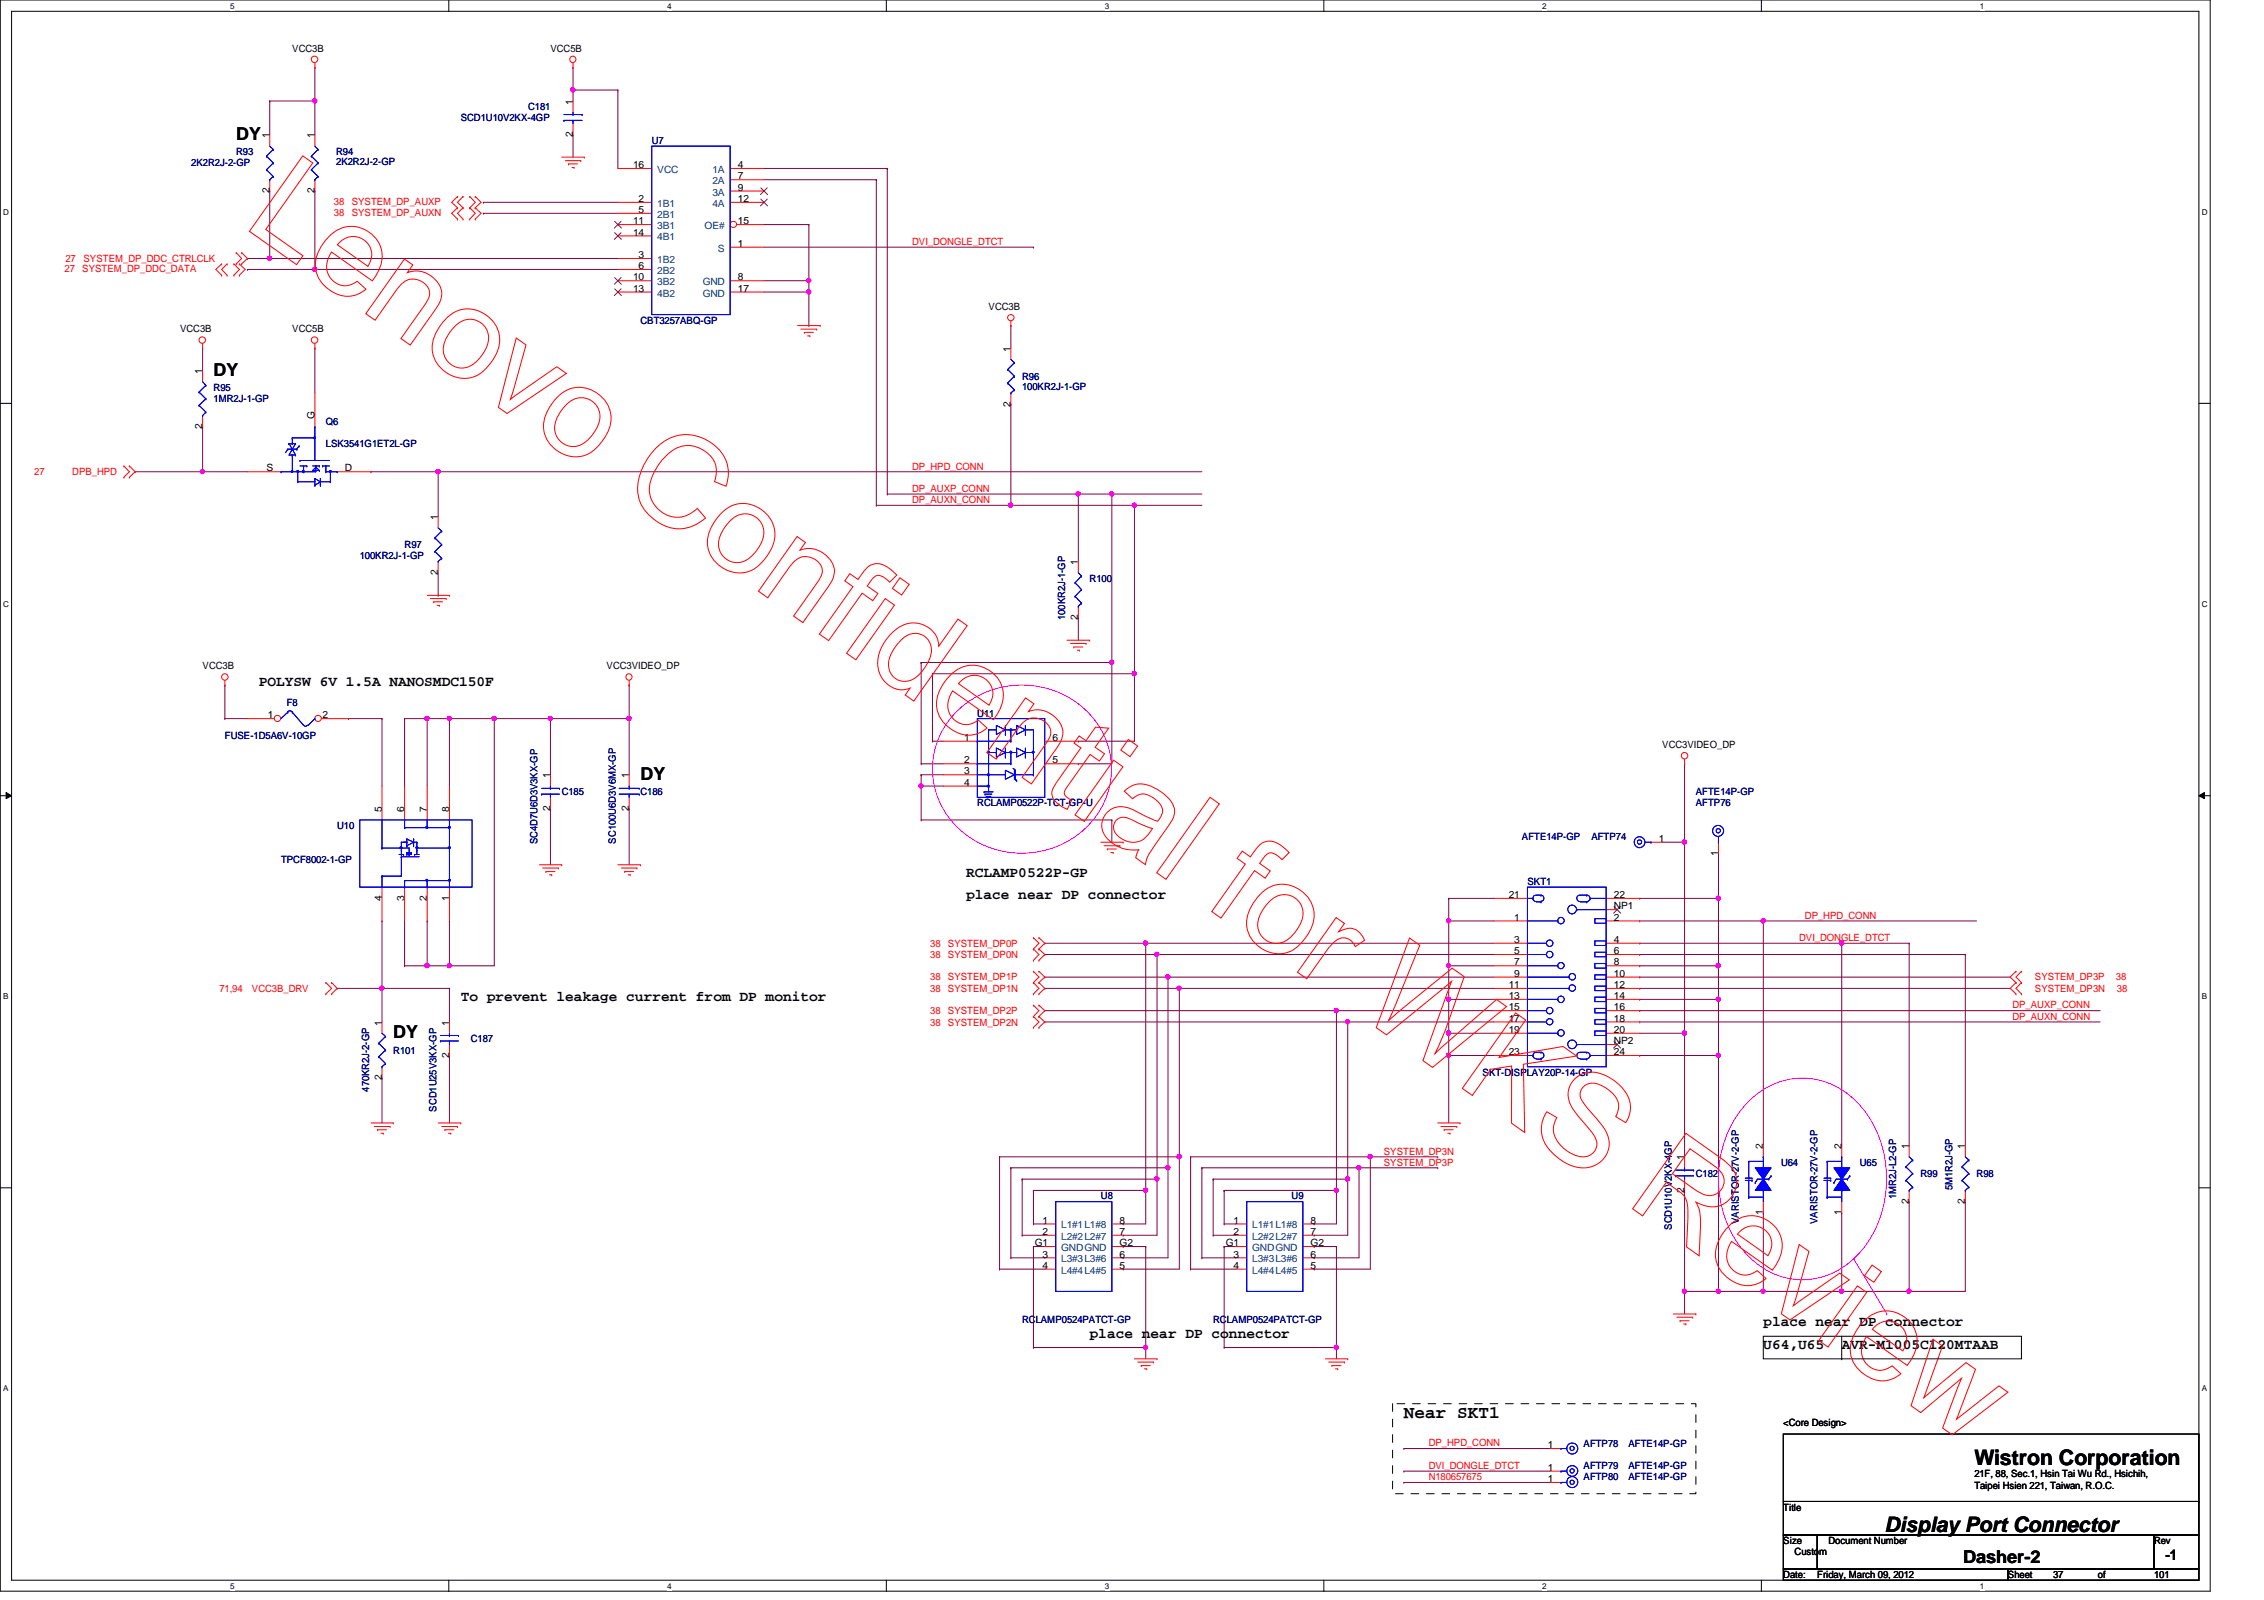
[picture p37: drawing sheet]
<svg xmlns="http://www.w3.org/2000/svg" width="297mm" height="210mm" viewBox="0 0 297 210" stroke-linecap="round" stroke-linejoin="round" font-family="sans-serif">
<defs><g id="words">
<g font-size="2.8">
<text x="259" y="192.2">Wistron Corporation</text>
<text x="247.3" y="201">Display Port Connector</text>
</g>
<g font-size="2.3">
<text x="31" y="18.4">DY</text>
<text x="28" y="49.3">DY</text>
<text x="84" y="102.4">DY</text>
<text x="51.6" y="136.2">DY</text>
<text x="184.2" y="186.1">Near SKT1</text>
<text x="257.6" y="205">Dasher-2</text>
</g>
<g font-size="1.9">
<text x="33.9" y="90">POLYSW 6V 1.5A NANOSMDC150F</text>
<text x="126.7" y="118">place near DP connector</text>
<text x="126.7" y="115.1">RCLAMP0522P-GP</text>
<text x="60.4" y="131.3">To prevent leakage current from DP monitor</text>
<text x="231.3" y="174">place near DP connector</text>
<text x="143" y="175.5">place near DP connector</text>
<text x="231.3" y="176.9">U64,U65</text>
<text x="241.6" y="176.9">AVR-M1005C120MTAAB</text>
<text x="284.1" y="204.6">-1</text>
</g>
<g font-size="1.3">
<text x="38.4" y="6.8">VCC3B</text>
<text x="72.2" y="6.8">VCC5B</text>
<text x="75.1" y="18" transform="rotate(-90 75.1 18)">2</text>
<text x="75.1" y="13.7" transform="rotate(-90 75.1 13.7)">1</text>
<text x="35.3" y="18.2" transform="rotate(-90 35.3 18.2)">1</text>
<text x="41.3" y="18.2" transform="rotate(-90 41.3 18.2)">1</text>
<text x="83.1" y="22.1">16</text>
<text x="96.8" y="22.1">4</text>
<text x="96.8" y="23.5">7</text>
<text x="35.3" y="25.4" transform="rotate(-90 35.3 25.4)">2</text>
<text x="41.3" y="25.4" transform="rotate(-90 41.3 25.4)">2</text>
<text x="83.1" y="29.4">11</text>
<text x="83.8" y="26.5">2</text>
<text x="83.8" y="27.9">5</text>
<text x="96.8" y="25">9</text>
<text x="96.8" y="26.5">12</text>
<text x="96.8" y="29.4">15</text>
<text x="83.1" y="30.9">14</text>
<text x="83.8" y="33.9">3</text>
<text x="83.8" y="35.3">6</text>
<text x="96.8" y="32.4">1</text>
<text x="83.1" y="36.8">10</text>
<text x="83.1" y="38.3">13</text>
<text x="96.8" y="36.8">8</text>
<text x="96.8" y="38.3">17</text>
<text x="129.7" y="40.7">VCC3B</text>
<text x="23.6" y="43.6">VCC3B</text>
<text x="38.4" y="43.6">VCC5B</text>
<text x="132.6" y="46.1" transform="rotate(-90 132.6 46.1)">1</text>
<text x="26.5" y="49.1" transform="rotate(-90 26.5 49.1)">1</text>
<text x="132.6" y="53.3" transform="rotate(-90 132.6 53.3)">2</text>
<text x="26.5" y="56.3" transform="rotate(-90 26.5 56.3)">2</text>
<text x="41.3" y="55" transform="rotate(-90 41.3 55)">G</text>
<text x="35" y="61.8">S</text>
<text x="45.3" y="61.8">D</text>
<text x="57.4" y="68.2" transform="rotate(-90 57.4 68.2)">1</text>
<text x="57.4" y="75.4" transform="rotate(-90 57.4 75.4)">2</text>
<text x="141.4" y="74.1" transform="rotate(-90 141.4 74.1)">1</text>
<text x="141.4" y="81.3" transform="rotate(-90 141.4 81.3)">2</text>
<text x="26.6" y="87.8">VCC3B</text>
<text x="79.6" y="87.8">VCC3VIDEO_DP</text>
<text x="35.1" y="94.2">1</text>
<text x="42.3" y="94.2">2</text>
<text x="126.5" y="97.2">1</text>
<text x="126.5" y="100.2">2</text>
<text x="126.5" y="101.6">3</text>
<text x="138.1" y="100.2">5</text>
<text x="138.1" y="97.2">6</text>
<text x="218.1" y="98.1">VCC3VIDEO_DP</text>
<text x="50.1" y="106.6" transform="rotate(-90 50.1 106.6)">5</text>
<text x="53" y="106.6" transform="rotate(-90 53 106.6)">6</text>
<text x="56" y="106.6" transform="rotate(-90 56 106.6)">7</text>
<text x="58.9" y="106.6" transform="rotate(-90 58.9 106.6)">8</text>
<text x="72.2" y="106.4" transform="rotate(-90 72.2 106.4)">2</text>
<text x="72.2" y="102.1" transform="rotate(-90 72.2 102.1)">1</text>
<text x="82.5" y="106.4" transform="rotate(-90 82.5 106.4)">2</text>
<text x="82.5" y="102.1" transform="rotate(-90 82.5 102.1)">1</text>
<text x="126.5" y="103.1">4</text>
<text x="217.6" y="110.4">1</text>
<text x="225.4" y="112.3" transform="rotate(-90 225.4 112.3)">1</text>
<text x="50.1" y="118.2" transform="rotate(-90 50.1 118.2)">4</text>
<text x="53" y="118.2" transform="rotate(-90 53 118.2)">3</text>
<text x="56" y="118.2" transform="rotate(-90 56 118.2)">2</text>
<text x="58.9" y="118.2" transform="rotate(-90 58.9 118.2)">1</text>
<text x="197.9" y="117.8">21</text>
<text x="211.7" y="117.8">22</text>
<text x="211.7" y="119.3">NP1</text>
<text x="198.7" y="120.8">1</text>
<text x="198.7" y="123.7">3</text>
<text x="198.7" y="125.2">5</text>
<text x="211.7" y="120.8">2</text>
<text x="211.7" y="123.7">4</text>
<text x="211.7" y="125.2">6</text>
<text x="197.9" y="129.6">11</text>
<text x="197.9" y="131.1">13</text>
<text x="198.7" y="126.7">7</text>
<text x="198.7" y="128.1">9</text>
<text x="211.7" y="126.7">8</text>
<text x="211.7" y="128.1">10</text>
<text x="211.7" y="129.6">12</text>
<text x="211.7" y="131.1">14</text>
<text x="50.1" y="134.5" transform="rotate(-90 50.1 134.5)">1</text>
<text x="58.9" y="134.5" transform="rotate(-90 58.9 134.5)">1</text>
<text x="197.9" y="132.5">15</text>
<text x="197.9" y="134">17</text>
<text x="197.9" y="135.5">19</text>
<text x="211.7" y="132.5">16</text>
<text x="211.7" y="134">18</text>
<text x="211.7" y="135.5">20</text>
<text x="211.7" y="137">NP2</text>
<text x="50.1" y="141.7" transform="rotate(-90 50.1 141.7)">2</text>
<text x="58.9" y="138.8" transform="rotate(-90 58.9 138.8)">2</text>
<text x="197.9" y="138.4">23</text>
<text x="211.7" y="138.4">24</text>
<text x="221" y="152.2" transform="rotate(-90 221 152.2)">1</text>
<text x="231.3" y="150.7" transform="rotate(-90 231.3 150.7)">2</text>
<text x="241.6" y="150.7" transform="rotate(-90 241.6 150.7)">2</text>
<text x="250.4" y="150.7" transform="rotate(-90 250.4 150.7)">1</text>
<text x="257.8" y="150.7" transform="rotate(-90 257.8 150.7)">1</text>
<text x="136.8" y="160.5">1</text>
<text x="146.9" y="160.5">8</text>
<text x="161.8" y="160.5">1</text>
<text x="172" y="160.5">8</text>
<text x="221" y="156.5" transform="rotate(-90 221 156.5)">2</text>
<text x="231.3" y="159.4" transform="rotate(-90 231.3 159.4)">1</text>
<text x="241.6" y="159.4" transform="rotate(-90 241.6 159.4)">1</text>
<text x="250.4" y="157.9" transform="rotate(-90 250.4 157.9)">2</text>
<text x="257.8" y="157.9" transform="rotate(-90 257.8 157.9)">2</text>
<text x="135.8" y="163.5">G1</text>
<text x="136.8" y="162">2</text>
<text x="136.8" y="165">3</text>
<text x="136.8" y="166.5">4</text>
<text x="146.9" y="166.5">5</text>
<text x="146.9" y="165">6</text>
<text x="146.9" y="162">7</text>
<text x="146.9" y="163.5">G2</text>
<text x="160.8" y="163.5">G1</text>
<text x="161.8" y="162">2</text>
<text x="161.8" y="165">3</text>
<text x="161.8" y="166.5">4</text>
<text x="172" y="166.5">5</text>
<text x="172" y="165">6</text>
<text x="172" y="162">7</text>
<text x="172" y="163.5">G2</text>
<text x="203.1" y="190">1</text>
<text x="234" y="187.1">&lt;Core Design&gt;</text>
<text x="203.1" y="193">1</text>
<text x="203.1" y="194.4">1</text>
<text x="259" y="193.8">21F, 88, Sec.1, Hsin Tai Wu Rd., Hsichih,</text>
<text x="259" y="195.3">Taipei Hsien 221, Taiwan, R.O.C.</text>
<text x="234" y="198.2">Title</text>
<text x="234" y="202.6">Size</text>
<text x="239.9" y="202.6">Document Number</text>
<text x="282.6" y="202.6">Rev</text>
<text x="234" y="207">Date:</text>
<text x="235.5" y="204">Custom</text>
<text x="238.4" y="207">Friday, March 09, 2012</text>
<text x="263.4" y="207">Sheet</text>
<text x="269.4" y="207">37</text>
<text x="275.2" y="207">of</text>
<text x="282.6" y="207">101</text>
</g>
<g font-size="1.3" fill="#000080">
<text x="60.4" y="15.9">SCD1U10V2KX-4GP</text>
<text x="69.3" y="14.4">C181</text>
<text x="25.1" y="21.8">2K2R2J-2-GP</text>
<text x="31" y="20.4">R93</text>
<text x="44.1" y="20.4">R94</text>
<text x="44.1" y="21.7">2K2R2J-2-GP</text>
<text x="85.5" y="18.9">U7</text>
<text x="84" y="42.5">CBT3257ABQ-GP</text>
<text x="28" y="51.3">R95</text>
<text x="28" y="52.7">1MR2J-1-GP</text>
<text x="134.1" y="49.8">R96</text>
<text x="134.1" y="51.1">100KR2J-1-GP</text>
<text x="42.8" y="55.7">Q6</text>
<text x="42.8" y="58.6">LSK3541G1ET2L-GP</text>
<text x="53.1" y="71.9">R97</text>
<text x="47.2" y="73.4">100KR2J-1-GP</text>
<text x="143" y="76.3">R100</text>
<text x="139.7" y="81.3" transform="rotate(-90 139.7 81.3)">100KR2J-1-GP</text>
<text x="37.6" y="92.7">F8</text>
<text x="128.2" y="94">U11</text>
<text x="29.5" y="96.9">FUSE-1D5A6V-10GP</text>
<text x="73.7" y="104.3">C185</text>
<text x="84" y="104.3">C186</text>
<text x="128.2" y="105.8">RCLAMP0522P-TCT-GP-U</text>
<text x="222.5" y="105.8">AFTP76</text>
<text x="222.5" y="104.3">AFTE14P-GP</text>
<text x="36.9" y="113.2">TPCF8002-1-GP</text>
<text x="44.2" y="108.8">U10</text>
<text x="70.5" y="110.8" transform="rotate(-90 70.5 110.8)">SC4D7U6D3V3KX-GP</text>
<text x="80.8" y="110.7" transform="rotate(-90 80.8 110.7)">SC100U6D3V6MX-GP</text>
<text x="199.7" y="110.2">AFTE14P-GP</text>
<text x="208.8" y="110.2">AFTP74</text>
<text x="200.4" y="116.1">SKT1</text>
<text x="61.8" y="136.7">C187</text>
<text x="48.4" y="143.2" transform="rotate(-90 48.4 143.2)">470KR2J-2-GP</text>
<text x="51.6" y="138.2">R101</text>
<text x="194.5" y="141.1">SKT-DISPLAY20P-14-GP</text>
<text x="57.3" y="145.8" transform="rotate(-90 57.3 145.8)">SCD1U25V3KX-GP</text>
<text x="222.5" y="154.4">C182</text>
<text x="233.7" y="153">U64</text>
<text x="244" y="153">U65</text>
<text x="252" y="154.4">R99</text>
<text x="259.3" y="154.4">R98</text>
<text x="144.4" y="157.4">U8</text>
<text x="169.5" y="157.4">U9</text>
<text x="219.3" y="161.3" transform="rotate(-90 219.3 161.3)">SCD1U10V2KX-4GP</text>
<text x="228.1" y="160.6" transform="rotate(-90 228.1 160.6)">VARISTOR-27V-2-GP</text>
<text x="238.5" y="160.6" transform="rotate(-90 238.5 160.6)">VARISTOR-27V-2-GP</text>
<text x="248.8" y="157.4" transform="rotate(-90 248.8 157.4)">1MR2J-L2-GP</text>
<text x="256.2" y="156.2" transform="rotate(-90 256.2 156.2)">5M1R2J-GP</text>
<text x="134.1" y="173.6">RCLAMP0524PATCT-GP</text>
<text x="159.2" y="173.6">RCLAMP0524PATCT-GP</text>
<text x="207.8" y="189.8">AFTP78</text>
<text x="213.7" y="189.8">AFTE14P-GP</text>
<text x="207.8" y="192.7">AFTP79</text>
<text x="207.8" y="194.2">AFTP80</text>
<text x="213.7" y="192.7">AFTE14P-GP</text>
<text x="213.7" y="194.2">AFTE14P-GP</text>
</g>
<g font-size="1.3" fill="#004080">
<text x="86.2" y="22.7">VCC</text>
<text x="93.5" y="22.7">1A</text>
<text x="86.2" y="27.1">1B1</text>
<text x="86.2" y="28.6">2B1</text>
<text x="93.5" y="24.2">2A</text>
<text x="93.5" y="25.7">3A</text>
<text x="93.5" y="27.1">4A</text>
<text x="86.2" y="34.5">1B2</text>
<text x="86.2" y="35.9">2B2</text>
<text x="86.2" y="30.1">3B1</text>
<text x="86.2" y="31.5">4B1</text>
<text x="92.5" y="30.1">OE#</text>
<text x="94.2" y="33">S</text>
<text x="86.2" y="37.4">3B2</text>
<text x="86.2" y="38.9">4B2</text>
<text x="92.2" y="37.4">GND</text>
<text x="92.2" y="38.9">GND</text>
<text x="139.2" y="161.2">L1#1L1#8</text>
<text x="164.3" y="161.2">L1#1L1#8</text>
<text x="139.2" y="162.6">L2#2L2#7</text>
<text x="139.2" y="164.1">GNDGND</text>
<text x="139.2" y="165.6">L3#3L3#6</text>
<text x="139.2" y="167.1">L4#4L4#5</text>
<text x="164.3" y="162.6">L2#2L2#7</text>
<text x="164.3" y="164.1">GNDGND</text>
<text x="164.3" y="165.6">L3#3L3#6</text>
<text x="164.3" y="167.1">L4#4L4#5</text>
</g>
<g font-size="1.3" fill="#f00">
<text x="43.8" y="26.8">38</text>
<text x="43.8" y="28.3">38</text>
<text x="46.1" y="26.8">SYSTEM_DP_AUXP</text>
<text x="46.1" y="28.3">SYSTEM_DP_AUXN</text>
<text x="8.5" y="35.7">27</text>
<text x="8.6" y="34.3">27</text>
<text x="10.8" y="35.7">SYSTEM_DP_DDC_DATA</text>
<text x="11" y="34.3">SYSTEM_DP_DDC_CTRLCLK</text>
<text x="119.7" y="32.1">DVI_DONGLE_DTCT</text>
<text x="4.5" y="62.3">27</text>
<text x="9.5" y="62.3">DPB_HPD</text>
<text x="119.7" y="61.6">DP_HPD_CONN</text>
<text x="119.7" y="66">DP_AUXN_CONN</text>
<text x="119.7" y="64.5">DP_AUXP_CONN</text>
<text x="122" y="124.2">38</text>
<text x="122" y="125.7">38</text>
<text x="124.4" y="124.2">SYSTEM_DP0P</text>
<text x="124.4" y="125.7">SYSTEM_DP0N</text>
<text x="236" y="123.4">DVI_DONGLE_DTCT</text>
<text x="236.8" y="120.5">DP_HPD_CONN</text>
<text x="28.8" y="130.1">71,94</text>
<text x="33.1" y="130.1">VCC3B_DRV</text>
<text x="122" y="128.6">38</text>
<text x="122" y="130.1">38</text>
<text x="124.4" y="128.6">SYSTEM_DP1P</text>
<text x="124.4" y="130.1">SYSTEM_DP1N</text>
<text x="267" y="128.6">SYSTEM_DP3P</text>
<text x="267" y="130.1">SYSTEM_DP3N</text>
<text x="277.6" y="128.6">38</text>
<text x="277.7" y="130.1">38</text>
<text x="122" y="133.1">38</text>
<text x="122" y="134.5">38</text>
<text x="124.4" y="133.1">SYSTEM_DP2P</text>
<text x="124.4" y="134.5">SYSTEM_DP2N</text>
<text x="264" y="132.3">DP_AUXP_CONN</text>
<text x="264" y="133.8">DP_AUXN_CONN</text>
<text x="181.6" y="151.5">SYSTEM_DP3N</text>
<text x="181.6" y="152.9">SYSTEM_DP3P</text>
<text x="187.4" y="189.7">DP_HPD_CONN</text>
<text x="187.4" y="192.7">DVI_DONGLE_DTCT</text>
<text x="187.4" y="194.2">N180657675</text>
</g>
<g font-size="1.1">
<text x="30.2" y="1.1">5</text>
<text x="87.5" y="1.1">4</text>
<text x="144.9" y="1.1">3</text>
<text x="202.4" y="1.1">2</text>
<text x="259.8" y="1.1">1</text>
<text x=".4" y="28.2">D</text>
<text x="288.9" y="28.2">D</text>
<text x=".4" y="79.6">C</text>
<text x="288.9" y="79.6">C</text>
<text x=".4" y="131.1">B</text>
<text x="288.9" y="131.1">B</text>
<text x=".4" y="182.5">A</text>
<text x="288.9" y="182.5">A</text>
<text x="30.2" y="208.4">5</text>
<text x="87.5" y="208.4">4</text>
<text x="144.9" y="208.4">3</text>
<text x="202.4" y="208.4">2</text>
<text x="259.8" y="208.4">1</text>
</g>
</g></defs>
<path d="M0 0h290v208.7h-290zM1.5 1.5h287v205.8h-287z" fill="none" stroke="#000" stroke-width=".13"/>
<g fill="#fff">
<path d="M30.2 .2h.6v1.2h-.6z"/>
<path d="M30.2 207.5h.6v1.2h-.6z"/>
</g>
<path d="M58.9 0v1.5M58.9 207.3v1.5" fill="none" stroke="#000" stroke-width=".13"/>
<g fill="#fff">
<path d="M87.5 .2h.6v1.2h-.6z"/>
<path d="M87.5 207.5h.6v1.2h-.6z"/>
</g>
<path d="M116.3 0v1.5M116.3 207.3v1.5" fill="none" stroke="#000" stroke-width=".13"/>
<g fill="#fff">
<path d="M144.9 .2h.6v1.2h-.6z"/>
<path d="M144.9 207.5h.6v1.2h-.6z"/>
</g>
<path d="M173.7 0v1.5M173.7 207.3v1.5" fill="none" stroke="#000" stroke-width=".13"/>
<g fill="#fff">
<path d="M202.3 .2h.6v1.2h-.6z"/>
<path d="M202.3 207.5h.6v1.2h-.6z"/>
</g>
<path d="M231.1 0v1.5M231.1 207.3v1.5" fill="none" stroke="#000" stroke-width=".13"/>
<g fill="#fff">
<path d="M259.8 .2h.5v1.2h-.5z"/>
<path d="M259.8 207.5h.5v1.2h-.5z"/>
<path d="M.4 27.2h.8v1.2h-.8z"/>
<path d="M288.9 27.2h.7v1.2h-.7z"/>
<path d="M.4 78.6h.8v1.2h-.8z"/>
<path d="M288.9 78.6h.7v1.2h-.7z"/>
</g>
<path d="M0 52.9h1.5M288.5 52.9h1.5" fill="none" stroke="#000" stroke-width=".13"/>
<g fill="#fff">
<path d="M.4 130.1h.7v1.2h-.7z"/>
<path d="M288.9 130.1h.7v1.2h-.7z"/>
</g>
<path d="M0 104.4h1.5M.8 104l.7 .4-.7 .4zM288.5 104.4l.7-.4v.8zM288.5 104.4h1.5" fill="none" stroke="#000" stroke-width=".13"/>
<path d="M.8 104l.7 .4-.7 .4zM288.5 104.4l.7-.4v.8z" fill="#000"/>
<g fill="#fff">
<path d="M.4 181.5h.7v1.2h-.7z"/>
<path d="M288.9 181.5h.7v1.2h-.7z"/>
</g>
<path d="M0 155.8h1.5M288.5 155.8h1.5" fill="none" stroke="#000" stroke-width=".13"/>
<path d="M35.4 13.3h.1M35.4 13.3v4.4M35.4 13.3h5.9M41.3 13.3h.1M41.3 8.8h.1M41.3 8.8v8.9" fill="none" stroke="#800040" stroke-width=".13"/>
<circle cx="41.3" cy="13.2" r=".29" fill="#f0f"/>
<circle cx="41.3" cy="13.2" r=".29" fill="none" stroke="#f0f" stroke-width=".13"/>
<path d="M35.4 33.9h.1M35.4 33.9h45.7" fill="none" stroke="#800040" stroke-width=".13"/>
<circle cx="35.4" cy="33.9" r=".29" fill="#f0f"/>
<circle cx="35.4" cy="33.9" r=".29" fill="none" stroke="#f0f" stroke-width=".13"/>
<path d="M41.3 35.3h.1M41.3 35.3h39.8" fill="none" stroke="#800040" stroke-width=".13"/>
<circle cx="41.3" cy="35.3" r=".29" fill="#f0f"/>
<circle cx="41.3" cy="35.3" r=".29" fill="none" stroke="#f0f" stroke-width=".13"/>
<g fill="none" stroke="#800040" stroke-width=".13">
<path d="M75.2 11.8h.1M75.2 11.8v1.5M75.2 11.8h5.9M32.5 33.9h.1M32.5 35.3h.1M35.4 25.1h.1M35.4 25.1v8.8h-2.9M41.3 25.1h.1M41.3 25.1v10.2h-8.8M63.4 26.5h.1M63.4 28h.1M63.4 26.5h17.7"/>
<path d="M63.4 28h17.7"/>
</g>
<circle cx="75.1" cy="11.8" r=".29" fill="#f0f"/>
<circle cx="75.1" cy="11.8" r=".29" fill="none" stroke="#f0f" stroke-width=".13"/>
<g fill="none" stroke="#800040" stroke-width=".13">
<path d="M75.2 17.7h.1M75.2 8.8h.1M75.2 8.8v3M75.2 17.7v2.9M81.1 11.8h.1M81.1 11.8v10.3M100.2 29.5h5.9M100.2 36.8h5.9M100.2 38.3h5.9M106.1 29.5h.1M106.1 36.8h.1M106.1 38.3h.1"/>
<path d="M106.1 29.5v7.3"/>
</g>
<circle cx="106.1" cy="36.8" r=".29" fill="#f0f"/>
<circle cx="106.1" cy="36.8" r=".29" fill="none" stroke="#f0f" stroke-width=".13"/>
<path d="M106.1 38.3h.1M106.1 36.8v5.9M106.1 42.7h.1" fill="none" stroke="#800040" stroke-width=".13"/>
<circle cx="106.1" cy="38.3" r=".29" fill="#f0f"/>
<circle cx="106.1" cy="38.3" r=".29" fill="none" stroke="#f0f" stroke-width=".13"/>
<g fill="none" stroke="#800040" stroke-width=".13">
<path d="M100.2 32.4h35.4M100.2 23.6h14.8M100.2 22.1h16.2M115 23.6h.1M115 23.6v42.7M116.4 22.1h.1M116.4 22.1v42.7M135.6 32.4h.1M57.5 61.9h.1M57.5 61.9h100.2M145.9 64.8h.1M145.9 64.8h11.8"/>
<path d="M148.8 66.3h.1M148.8 66.3h8.9"/>
</g>
<circle cx="57.5" cy="61.9" r=".29" fill="#f0f"/>
<circle cx="57.5" cy="61.9" r=".29" fill="none" stroke="#f0f" stroke-width=".13"/>
<path d="M41.3 45.7h.1M41.3 45.7v5.9M26.6 61.9h.1M26.6 61.9h5.9" fill="none" stroke="#800040" stroke-width=".13"/>
<circle cx="26.6" cy="61.9" r=".29" fill="#f0f"/>
<circle cx="26.6" cy="61.9" r=".29" fill="none" stroke="#f0f" stroke-width=".13"/>
<g fill="none" stroke="#800040" stroke-width=".13">
<path d="M26.6 56h.1M26.6 45.7h.1M26.6 45.7v2.9M26.6 56v5.9h-8.9M132.6 53h.1M132.6 42.7h.1M132.6 42.7v3M132.6 53v13.3h-17.6M17.7 61.9h.1M48.7 61.9h.1M48.7 61.9h8.8M57.5 61.9h.1"/>
<path d="M57.5 78.1h.1M57.5 61.9v5.9M57.5 75.1v3M115 66.3h.1M141.5 64.8h.1M141.5 64.8h4.4"/>
</g>
<circle cx="141.4" cy="64.8" r=".29" fill="#f0f"/>
<circle cx="141.4" cy="64.8" r=".29" fill="none" stroke="#f0f" stroke-width=".13"/>
<path d="M132.6 66.3h.1M132.6 66.3h16.2" fill="none" stroke="#800040" stroke-width=".13"/>
<circle cx="132.6" cy="66.3" r=".29" fill="#f0f"/>
<circle cx="132.6" cy="66.3" r=".29" fill="none" stroke="#f0f" stroke-width=".13"/>
<path d="M148.8 88.4h.1M148.8 88.4v8.8" fill="none" stroke="#800040" stroke-width=".13"/>
<circle cx="148.8" cy="88.4" r=".29" fill="#f0f"/>
<circle cx="148.8" cy="88.4" r=".29" fill="none" stroke="#f0f" stroke-width=".13"/>
<path d="M145.9 86.9h.1M145.9 86.9v13.3" fill="none" stroke="#800040" stroke-width=".13"/>
<circle cx="145.8" cy="86.9" r=".29" fill="#f0f"/>
<circle cx="145.8" cy="86.9" r=".29" fill="none" stroke="#f0f" stroke-width=".13"/>
<path d="M148.8 66.3h.1M148.8 66.3v22.1h-26.5M122.3 88.4h.1M122.3 88.4v8.8M141.5 97.2h.1M141.5 97.2h7.3M141.5 100.2h.1M141.5 100.2h4.4" fill="none" stroke="#800040" stroke-width=".13"/>
<circle cx="148.8" cy="66.3" r=".29" fill="#f0f"/>
<circle cx="148.8" cy="66.3" r=".29" fill="none" stroke="#f0f" stroke-width=".13"/>
<path d="M145.9 64.8h.1M145.9 64.8v22.1h-25M120.9 86.9h.1M120.9 86.9v13.3M120.9 100.2h.1M120.9 100.2h2.9" fill="none" stroke="#800040" stroke-width=".13"/>
<circle cx="145.8" cy="64.8" r=".29" fill="#f0f"/>
<circle cx="145.8" cy="64.8" r=".29" fill="none" stroke="#f0f" stroke-width=".13"/>
<g fill="none" stroke="#800040" stroke-width=".13">
<path d="M116.4 64.8h.1M116.4 64.8h25.1M141.5 64.8h.1M141.5 64.8v8.9M29.5 94.3h.1M29.5 89.9h.1M29.5 94.3h3M29.5 89.9v4.4M45.7 94.3h.1M45.7 94.3h4.4M50.1 94.3h.1M50.1 94.3v8.8"/>
<path d="M56 94.3h.1M56 94.3h3M56 94.3v8.8M59 94.3h.1M59 94.3v8.8M64.9 94.3h.1M64.9 94.3h7.3M141.5 81h.1M141.5 81v3M120.9 101.6h.1M120.9 103.1h.1M120.9 107.6h.1"/>
<path d="M120.9 101.6h2.9M120.9 103.1v4.5M120.9 107.6h25M145.9 107.6h.1M145.9 107.6v2.9M59 126.7h.1M59 126.7h5.9"/>
</g>
<circle cx="58.9" cy="126.7" r=".29" fill="#f0f"/>
<circle cx="58.9" cy="126.7" r=".29" fill="none" stroke="#f0f" stroke-width=".13"/>
<path d="M64.9 94.3h.1M64.9 94.3v32.4" fill="none" stroke="#800040" stroke-width=".13"/>
<circle cx="64.8" cy="94.2" r=".29" fill="#f0f"/>
<circle cx="64.8" cy="94.2" r=".29" fill="none" stroke="#f0f" stroke-width=".13"/>
<path d="M72.2 94.3h.1M72.2 94.3v7.3" fill="none" stroke="#800040" stroke-width=".13"/>
<circle cx="72.2" cy="94.2" r=".29" fill="#f0f"/>
<circle cx="72.2" cy="94.2" r=".29" fill="none" stroke="#f0f" stroke-width=".13"/>
<path d="M72.2 94.3h.1M72.2 94.3h10.3M82.5 94.3h.1M82.5 94.3v7.3" fill="none" stroke="#800040" stroke-width=".13"/>
<circle cx="82.5" cy="94.2" r=".29" fill="#f0f"/>
<circle cx="82.5" cy="94.2" r=".29" fill="none" stroke="#f0f" stroke-width=".13"/>
<path d="M59 94.3h.1M59 94.3h5.9M82.5 89.9h.1M82.5 89.9v4.4M72.2 106.1h.1M72.2 106.1v7.4M82.5 106.1h.1M82.5 106.1v7.4" fill="none" stroke="#800040" stroke-width=".13"/>
<circle cx="58.9" cy="94.2" r=".29" fill="#f0f"/>
<circle cx="58.9" cy="94.2" r=".29" fill="none" stroke="#f0f" stroke-width=".13"/>
<path d="M50.1 129.7h.1M50.1 129.7v4.4" fill="none" stroke="#800040" stroke-width=".13"/>
<circle cx="50.1" cy="129.6" r=".29" fill="#f0f"/>
<circle cx="50.1" cy="129.6" r=".29" fill="none" stroke="#f0f" stroke-width=".13"/>
<g fill="none" stroke="#800040" stroke-width=".13">
<path d="M122.3 97.2h.1M122.3 97.2h1.5M120.9 103.1h.1M120.9 103.1h2.9M50.1 129.7h.1M50.1 129.7h8.9M59 129.7h.1M59 138.5h.1M59 129.7v4.4M59 138.5v8.8M221 135.6h.1M221 135.6v16.2"/>
<path d="M241.6 123.7h.1M241.6 123.7v26.6M50.1 141.4h.1M50.1 141.4v5.9"/>
</g>
<circle cx="120.8" cy="103.1" r=".29" fill="#f0f"/>
<circle cx="120.8" cy="103.1" r=".29" fill="none" stroke="#f0f" stroke-width=".13"/>
<path d="M120.9 101.6h.1M120.9 101.6v1.5M134.1 154.7h.1M134.1 154.7h17.7M135.6 163.5h.1M135.6 163.5h1.5" fill="none" stroke="#800040" stroke-width=".13"/>
<circle cx="151.8" cy="154.7" r=".29" fill="#f0f"/>
<circle cx="151.8" cy="154.7" r=".29" fill="none" stroke="#f0f" stroke-width=".13"/>
<path d="M131.1 151.8h.1M131.1 151.8h23.6" fill="none" stroke="#800040" stroke-width=".13"/>
<circle cx="154.7" cy="151.7" r=".29" fill="#f0f"/>
<circle cx="154.7" cy="151.7" r=".29" fill="none" stroke="#f0f" stroke-width=".13"/>
<path d="M132.6 153.2h.1M132.6 153.2h20.6M135.6 156.2h.1M135.6 156.2v4.4" fill="none" stroke="#800040" stroke-width=".13"/>
<circle cx="153.2" cy="153.2" r=".29" fill="#f0f"/>
<circle cx="153.2" cy="153.2" r=".29" fill="none" stroke="#f0f" stroke-width=".13"/>
<g fill="none" stroke="#800040" stroke-width=".13">
<path d="M151.8 154.7h.1M151.8 154.7v7.4M153.2 153.2h.1M153.2 153.2v11.8M154.7 151.8h.1M154.7 151.8v14.7M135.6 163.5h.1M135.6 160.6h.1M135.6 176.8h.1M135.6 160.6h1.5M135.6 163.5v13.3M135.6 176.8h14.7"/>
<path d="M147.4 160.6h.1M147.4 160.6h2.9"/>
</g>
<circle cx="150.3" cy="176.8" r=".29" fill="#f0f"/>
<circle cx="150.3" cy="176.8" r=".29" fill="none" stroke="#f0f" stroke-width=".13"/>
<g fill="none" stroke="#800040" stroke-width=".13">
<path d="M156.2 151.8h.1M156.2 151.8h23.6M157.7 153.2h.1M157.7 153.2h20.6M159.2 154.7h.1M159.2 154.7h17.6M160.6 156.2h.1M160.6 156.2v4.4M176.8 154.7h.1M176.8 154.7v7.4M147.4 162.1h.1M147.4 162.1h4.4"/>
<path d="M150.3 163.5h.1M150.3 163.5v13.3M160.6 163.5h.1M160.6 163.5h1.5M160.6 163.5v13.3M172.4 160.6h.1M172.4 160.6h2.9M175.3 163.5h.1M175.3 163.5v13.3"/>
</g>
<circle cx="176.8" cy="154.7" r=".29" fill="#f0f"/>
<circle cx="176.8" cy="154.7" r=".29" fill="none" stroke="#f0f" stroke-width=".13"/>
<path d="M179.8 151.8h.1M179.8 151.8v14.7" fill="none" stroke="#800040" stroke-width=".13"/>
<circle cx="179.8" cy="151.7" r=".29" fill="#f0f"/>
<circle cx="179.8" cy="151.7" r=".29" fill="none" stroke="#f0f" stroke-width=".13"/>
<path d="M178.3 153.2h.1M178.3 153.2v11.8M160.6 160.6h.1M160.6 160.6h1.5" fill="none" stroke="#800040" stroke-width=".13"/>
<circle cx="178.3" cy="153.2" r=".29" fill="#f0f"/>
<circle cx="178.3" cy="153.2" r=".29" fill="none" stroke="#f0f" stroke-width=".13"/>
<path d="M160.6 176.8h.1M160.6 176.8h14.7" fill="none" stroke="#800040" stroke-width=".13"/>
<circle cx="175.3" cy="176.8" r=".29" fill="#f0f"/>
<circle cx="175.3" cy="176.8" r=".29" fill="none" stroke="#f0f" stroke-width=".13"/>
<path d="M175.3 156.2h.1M175.3 156.2v4.4M156.2 166.5h.1M156.2 166.5h5.9M159.2 162.1h.1M159.2 162.1h2.9M172.4 162.1h.1M172.4 166.5h.1M172.4 163.5h.1M172.4 162.1h4.4M172.4 166.5h7.4M172.4 163.5h2.9" fill="none" stroke="#800040" stroke-width=".13"/>
<circle cx="175.3" cy="156.1" r=".29" fill="#f0f"/>
<circle cx="175.3" cy="156.1" r=".29" fill="none" stroke="#f0f" stroke-width=".13"/>
<g fill="none" stroke="#800040" stroke-width=".13">
<path d="M131.1 151.8h.1M131.1 151.8v14.7M134.1 154.7h.1M134.1 154.7v7.4M135.6 156.2h.1M135.6 156.2h14.7M150.3 156.2h.1M150.3 156.2v4.4M156.2 151.8h.1M156.2 151.8v14.7M157.7 153.2h.1M157.7 153.2v11.8"/>
<path d="M159.2 154.7h.1M159.2 154.7v7.4M160.6 156.2h.1M160.6 156.2h14.7M131.1 166.5h.1M131.1 166.5h6M132.6 165h.1M132.6 165h4.5M134.1 162.1h.1M134.1 162.1h3M147.4 166.5h.1M147.4 163.5h.1"/>
<path d="M147.4 165h.1M147.4 165h5.8M147.4 166.5h7.3M147.4 163.5h2.9M150.3 176.8h.1M150.3 176.8v1.5M157.7 165h.1M157.7 165h4.4M172.4 165h.1M172.4 165h5.9M175.3 176.8h.1M175.3 176.8v1.5"/>
</g>
<circle cx="150.3" cy="156.1" r=".29" fill="#f0f"/>
<circle cx="150.3" cy="156.1" r=".29" fill="none" stroke="#f0f" stroke-width=".13"/>
<g fill="none" stroke="#800040" stroke-width=".13">
<path d="M44.2 129.7h.1M50.1 120.8h.1M50.1 120.8v8.9h-5.9M56 126.7h.1M56 120.8h.1M56 120.8v5.9M59 120.8h.1M59 120.8v5.9h-3M215.1 132.6h.1M215.1 134.1h.1M215.1 132.6h60.4M215.1 134.1h60.4"/>
<path d="M132.6 153.2h.1M132.6 153.2v11.8M221 169.4h.1M221 169.4v3"/>
</g>
<circle cx="221" cy="169.4" r=".29" fill="#f0f"/>
<circle cx="221" cy="169.4" r=".29" fill="none" stroke="#f0f" stroke-width=".13"/>
<path d="M53.1 94.3h.1M53.1 94.3h2.9M218.1 110.5h2.9M221 110.5h.1M221 100.2h.1M221 100.2v10.3M225.5 112h.1M225.5 112v5.9" fill="none" stroke="#800040" stroke-width=".13"/>
<circle cx="56" cy="94.2" r=".29" fill="#f0f"/>
<circle cx="56" cy="94.2" r=".29" fill="none" stroke="#f0f" stroke-width=".13"/>
<path d="M53.1 94.3v8.8M53.1 103.1h.1M53.1 126.7h.1M53.1 120.8v5.9M53.1 126.7h2.9M56 126.7h.1" fill="none" stroke="#800040" stroke-width=".13"/>
<circle cx="56" cy="126.7" r=".29" fill="#f0f"/>
<circle cx="56" cy="126.7" r=".29" fill="none" stroke="#f0f" stroke-width=".13"/>
<path d="M176.8 134.1h.1M176.8 134.1h19.2M215.1 129.7h.1M215.1 129.7h48.6" fill="none" stroke="#800040" stroke-width=".13"/>
<circle cx="176.8" cy="134" r=".29" fill="#f0f"/>
<circle cx="176.8" cy="134" r=".29" fill="none" stroke="#f0f" stroke-width=".13"/>
<path d="M150.3 123.7h.1M150.3 123.7h45.7" fill="none" stroke="#800040" stroke-width=".13"/>
<circle cx="150.3" cy="123.7" r=".29" fill="#f0f"/>
<circle cx="150.3" cy="123.7" r=".29" fill="none" stroke="#f0f" stroke-width=".13"/>
<path d="M151.8 125.2h.1M151.8 125.2h44.2" fill="none" stroke="#800040" stroke-width=".13"/>
<circle cx="151.8" cy="125.2" r=".29" fill="#f0f"/>
<circle cx="151.8" cy="125.2" r=".29" fill="none" stroke="#f0f" stroke-width=".13"/>
<path d="M153.2 128.2h.1M153.2 128.2h42.8" fill="none" stroke="#800040" stroke-width=".13"/>
<circle cx="153.2" cy="128.2" r=".29" fill="#f0f"/>
<circle cx="153.2" cy="128.2" r=".29" fill="none" stroke="#f0f" stroke-width=".13"/>
<path d="M154.7 129.7h.1M154.7 129.7h41.3" fill="none" stroke="#800040" stroke-width=".13"/>
<circle cx="154.7" cy="129.6" r=".29" fill="#f0f"/>
<circle cx="154.7" cy="129.6" r=".29" fill="none" stroke="#f0f" stroke-width=".13"/>
<g fill="none" stroke="#800040" stroke-width=".13">
<path d="M190.1 117.9h.1M190.1 117.9h5.9M190.1 117.9v2.9M190.1 120.8h.1M190.1 126.7h.1M190.1 131.1h.1M190.1 135.6h.1M190.1 138.5h.1M190.1 138.5v8.8M190.1 120.8h5.9M190.1 126.7h5.9M190.1 131.1h5.9"/>
<path d="M190.1 135.6h5.9M190.1 138.5h5.9M215.1 128.2h.1M215.1 128.2h48.6"/>
</g>
<circle cx="190" cy="138.4" r=".29" fill="#f0f"/>
<circle cx="190" cy="138.4" r=".29" fill="none" stroke="#f0f" stroke-width=".13"/>
<path d="M215.1 117.9h.1M215.1 117.9h10.4M215.1 126.7h.1M215.1 131.1h.1M215.1 138.5h.1M215.1 126.7h10.4M215.1 131.1h10.4M215.1 138.5h10.4" fill="none" stroke="#800040" stroke-width=".13"/>
<circle cx="225.4" cy="138.4" r=".29" fill="#f0f"/>
<circle cx="225.4" cy="138.4" r=".29" fill="none" stroke="#f0f" stroke-width=".13"/>
<path d="M225.5 117.9h.1M225.5 117.9v8.8" fill="none" stroke="#800040" stroke-width=".13"/>
<circle cx="225.4" cy="126.7" r=".29" fill="#f0f"/>
<circle cx="225.4" cy="126.7" r=".29" fill="none" stroke="#f0f" stroke-width=".13"/>
<circle cx="225.4" cy="117.8" r=".29" fill="#f0f"/>
<circle cx="225.4" cy="117.8" r=".29" fill="none" stroke="#f0f" stroke-width=".13"/>
<path d="M225.5 138.5h.1M225.5 138.5v30.9" fill="none" stroke="#800040" stroke-width=".13"/>
<circle cx="225.4" cy="169.4" r=".29" fill="#f0f"/>
<circle cx="225.4" cy="169.4" r=".29" fill="none" stroke="#f0f" stroke-width=".13"/>
<path d="M225.5 126.7h.1M225.5 126.7v4.4" fill="none" stroke="#800040" stroke-width=".13"/>
<circle cx="225.4" cy="126.7" r=".29" fill="#f0f"/>
<circle cx="225.4" cy="126.7" r=".29" fill="none" stroke="#f0f" stroke-width=".13"/>
<path d="M215.1 123.7h.1M215.1 123.7h26.5" fill="none" stroke="#800040" stroke-width=".13"/>
<circle cx="241.6" cy="123.7" r=".29" fill="#f0f"/>
<circle cx="241.6" cy="123.7" r=".29" fill="none" stroke="#f0f" stroke-width=".13"/>
<path d="M215.1 125.2h.1M215.1 125.2h42.7M231.3 120.8h.1M231.3 120.8v29.5M257.8 125.2h.1M257.8 125.2v25.1M241.6 159.1h.1M241.6 159.1v10.3" fill="none" stroke="#800040" stroke-width=".13"/>
<circle cx="241.6" cy="169.4" r=".29" fill="#f0f"/>
<circle cx="241.6" cy="169.4" r=".29" fill="none" stroke="#f0f" stroke-width=".13"/>
<path d="M231.3 159.1h.1M231.3 159.1v10.3" fill="none" stroke="#800040" stroke-width=".13"/>
<circle cx="231.3" cy="169.4" r=".29" fill="#f0f"/>
<circle cx="231.3" cy="169.4" r=".29" fill="none" stroke="#f0f" stroke-width=".13"/>
<path d="M250.5 157.6h.1M250.5 157.6v11.8M257.8 157.6h.1M257.8 157.6v11.8h-7.3M250.5 169.4h.1" fill="none" stroke="#800040" stroke-width=".13"/>
<circle cx="250.5" cy="169.4" r=".29" fill="#f0f"/>
<circle cx="250.5" cy="169.4" r=".29" fill="none" stroke="#f0f" stroke-width=".13"/>
<path d="M190.1 135.6h.1M190.1 135.6v2.9" fill="none" stroke="#800040" stroke-width=".13"/>
<circle cx="190" cy="135.5" r=".29" fill="#f0f"/>
<circle cx="190" cy="135.5" r=".29" fill="none" stroke="#f0f" stroke-width=".13"/>
<path d="M190.1 126.7h.1M190.1 126.7v4.4" fill="none" stroke="#800040" stroke-width=".13"/>
<circle cx="190" cy="126.7" r=".29" fill="#f0f"/>
<circle cx="190" cy="126.7" r=".29" fill="none" stroke="#f0f" stroke-width=".13"/>
<path d="M190.1 120.8h.1M190.1 120.8v5.9" fill="none" stroke="#800040" stroke-width=".13"/>
<circle cx="190" cy="120.8" r=".29" fill="#f0f"/>
<circle cx="190" cy="120.8" r=".29" fill="none" stroke="#f0f" stroke-width=".13"/>
<path d="M231.3 120.8h.1M231.3 120.8h28" fill="none" stroke="#800040" stroke-width=".13"/>
<circle cx="231.3" cy="120.8" r=".29" fill="#f0f"/>
<circle cx="231.3" cy="120.8" r=".29" fill="none" stroke="#f0f" stroke-width=".13"/>
<path d="M215.1 120.8h.1M215.1 120.8h16.2M225.5 131.1h.1M225.5 131.1v7.4" fill="none" stroke="#800040" stroke-width=".13"/>
<circle cx="225.4" cy="131.1" r=".29" fill="#f0f"/>
<circle cx="225.4" cy="131.1" r=".29" fill="none" stroke="#f0f" stroke-width=".13"/>
<path d="M190.1 131.1h.1M190.1 131.1v4.5" fill="none" stroke="#800040" stroke-width=".13"/>
<circle cx="190" cy="131.1" r=".29" fill="#f0f"/>
<circle cx="190" cy="131.1" r=".29" fill="none" stroke="#f0f" stroke-width=".13"/>
<path d="M215.1 135.6h5.9M221 135.6h.1M241.6 169.4h.1M241.6 169.4h8.9" fill="none" stroke="#800040" stroke-width=".13"/>
<circle cx="221" cy="135.5" r=".29" fill="#f0f"/>
<circle cx="221" cy="135.5" r=".29" fill="none" stroke="#f0f" stroke-width=".13"/>
<path d="M221 110.5h.1M221 110.5v25.1" fill="none" stroke="#800040" stroke-width=".13"/>
<circle cx="221" cy="110.5" r=".29" fill="#f0f"/>
<circle cx="221" cy="110.5" r=".29" fill="none" stroke="#f0f" stroke-width=".13"/>
<path d="M175.3 132.6h.1M175.3 132.6h20.7M221 156.2h.1M221 156.2v13.2M221 169.4h.1M221 169.4h20.6M225.5 169.4h.1M231.3 169.4h.1" fill="none" stroke="#800040" stroke-width=".13"/>
<circle cx="175.3" cy="132.6" r=".29" fill="#f0f"/>
<g fill="none" stroke="#f0f" stroke-width=".13">
<path d="M125.8 93.1a12.2 12.2 0 0 1 18.8 2.9 10.7 10.7 0 0 1-5.4 14.8 12 12 0 0 1-16.2-6.2 10.5 10.5 0 0 1 2.8-11.5zM229.6 144.3a9.8 9.8 0 0 1 14.7 1 15.1 15.1 0 0 1 0 18.7 9.8 9.8 0 0 1-15.6 0 15.2 15.2 0 0 1 0-18.7zM243.1 165l4.5 7.4M247.6 172.4h.1"/>
<circle cx="175.3" cy="132.6" r=".29"/>
</g>
<g fill="none" stroke="#800040" stroke-width=".13">
<path d="M137.1 132.6h.1M137.1 134.1h.1M137.1 123.7h.1M137.1 125.2h.1M137.1 128.2h.1M137.1 129.7h.1M137.1 132.6h38.2M137.1 134.1h39.7M137.1 123.7h13.2M137.1 125.2h14.7M137.1 128.2h16.1M137.1 129.7h17.6"/>
<path d="M150.3 123.7h.1M150.3 123.7v32.5M151.8 125.2h.1M151.8 125.2v29.5M153.2 128.2h.1M153.2 128.2v25M154.7 129.7h.1M154.7 129.7v22.1M175.3 132.6h.1M175.3 132.6v23.6M176.8 134.1h.1M176.8 134.1v20.6"/>
<path d="M241.6 123.7h8.9M250.5 123.7h.1M250.5 123.7v26.6M178.3 153.2h10.3M179.8 151.8h8.8M188.6 151.8h.1M188.6 153.2h.1M250.5 150.3h.1M184.2 190h.1M184.2 193h.1M184.2 194.5h.1M184.2 190h19.2"/>
<path d="M184.2 193h19.2M184.2 194.5h19.2"/>
</g>
<g fill="none" stroke="#f00" stroke-width=".13">
<path d="M41.3 8.8h.1M41.3 8.3v.5M75.2 8.8h.1M75.2 8.3v.5M29.1 36.1h.1M29.1 34.6h.1M29.1 34.6l-.8 .7 .8 .8M29.8 36.1h.1M29.8 34.6h.1M29.8 34.6l-.7 .7 .7 .8M30.7 34.6h.1M30.7 36.1h.1"/>
<path d="M30.7 34.6l.7 .7-.7 .8M31 34.6h.1M31 33.1h.1M31 33.1l.7 .8-.7 .7M31.4 36.1h.1M31.4 34.6h.1M31.4 34.6l.8 .7-.8 .8M31.7 33.1h.1M31.7 34.6h.1M31.7 33.1l.8 .8-.8 .7M60 27.3h.1M60 25.8h.1"/>
<path d="M60 28.7h.1M60 25.8l-.7 .7 .7 .8M60 27.3l-.7 .7 .7 .7M60.7 27.3h.1M60.7 25.8h.1M60.7 28.7h.1M60.7 25.8l-.7 .7 .7 .8M60.7 27.3l-.7 .7 .7 .7M61.6 25.8h.1M61.6 27.3h.1M61.6 28.7h.1M61.6 25.8l.8 .7-.8 .8"/>
<path d="M61.6 27.3l.8 .7-.8 .7M62.4 27.3h.1M62.4 25.8h.1M62.4 28.7h.1M62.4 25.8l.7 .7-.7 .8M62.4 27.3l.7 .7-.7 .7M73.7 20.6h3M74.2 21.1h2M74.6 21.5h.1M74.6 21.5h1.2M75.1 22h.2M75.3 22h.1"/>
<path d="M76.2 21.1h.1M76.7 20.6h.1M26.6 45.7h.1M26.6 45.1v.6M41.3 45.7h.1M41.3 45.1v.6M104.6 42.7h3M105.1 43.2h2M105.5 43.6h.1M105.5 43.6h1.2M106 44.1h.3M106.3 44.1h.1"/>
<path d="M107.1 43.2h.1M107.6 42.7h.1M132.6 42.7h.1M132.6 42.1v.6M16.3 62.6h.1M16.3 61.1h.1M16.3 61.1l.7 .8-.7 .7M17 61.1h.1M17 62.6h.1M17 61.1l.7 .8-.7 .7M56 78.1h3M56.5 78.5h2"/>
<path d="M56.9 79h.1M56.9 79h1.2M57.4 79.4h.3M57.5 67.8v1.5M57.5 73.7v1.4M57.7 79.4h.1M58.5 78.5h.1M59 78.1h.1M29.5 89.9h.1M29.5 89.3v.6M82.5 89.9h.1M82.5 89.3v.6"/>
<path d="M140 84h3M140.5 84.4h2M140.9 84.9h.1M140.9 84.9h1.2M141.3 85.3h.3M141.6 85.3h.1M142.5 84.4h.1M143 84h.1M221 99.6v.6M50.1 103.1v4.5M50.1 116.4v4.4M53.1 103.1v4.5"/>
<path d="M53.1 116.4v4.4M56 103.1v4.5M56 116.4v4.4M59 103.1v4.5M59 116.4v4.4M70.8 113.5h2.9M71.2 113.9h2.1M71.6 114.3h.1M71.6 114.3h1.2M72.1 114.8h.3M72.4 114.8h.1M73.3 113.9h.1"/>
<path d="M73.7 113.5h.1M81.1 113.5h2.9M81.5 113.9h2.1M82 114.3h.1M82 114.3h1.1M82.4 114.8h.3M82.7 114.8h.1M83.6 113.9h.1M84 113.5h.1M144.4 110.5h3M144.9 111h2M145.3 111.4h.1"/>
<path d="M145.3 111.4h1.2M145.8 111.8h.2M146 111.8h.1M146.9 111h.1M147.4 110.5h.1M221 100.2h.1M42.8 130.4h.1M42.8 128.9h.1M42.8 128.9l.7 .8-.7 .7M43.5 128.9h.1M43.5 130.4h.1M43.5 128.9l.7 .8-.7 .7"/>
<path d="M135.6 133.3h.1M135.6 131.9h.1M135.6 134.8h.1M135.6 128.9h.1M135.6 127.4h.1M135.6 130.4h.1M135.6 124.5h.1M135.6 123h.1M135.6 126h.1M135.6 131.9l.7 .7-.7 .7M135.6 133.3l.7 .8-.7 .7M135.6 127.4l.7 .8-.7 .7"/>
<path d="M135.6 128.9l.7 .8-.7 .7M135.6 123l.7 .7-.7 .8M135.6 124.5l.7 .7-.7 .8M136.3 131.9h.1M136.3 133.3h.1M136.3 134.8h.1M136.3 127.4h.1M136.3 128.9h.1M136.3 130.4h.1M136.3 123h.1M136.3 124.5h.1M136.3 126h.1"/>
<path d="M136.3 131.9l.8 .7-.8 .7M136.3 133.3l.8 .8-.8 .7M136.3 127.4l.8 .8-.8 .7M136.3 128.9l.8 .8-.8 .7M136.3 123l.8 .7-.8 .8M136.3 124.5l.8 .7-.8 .8M264.5 127.4h.1M264.5 128.9h.1M264.5 130.4h.1M264.5 127.4l-.8 .8 .8 .7M264.5 128.9l-.8 .8 .8 .7M265.2 128.9h.1"/>
<path d="M265.2 127.4h.1M265.2 130.4h.1M265.2 127.4l-.7 .8 .7 .7M265.2 128.9l-.7 .8 .7 .7M48.7 147.3h2.9M49.1 147.8h2.1M49.5 148.2h.1M49.5 148.2h1.2M50 148.7h.3M50.3 148.7h.1M51.2 147.8h.1M51.6 147.3h.1"/>
<path d="M57.5 147.3h2.9M58 147.8h2M58.4 148.2h.1M58.4 148.2h1.2M58.8 148.7h.3M59.1 148.7h.1M60 147.8h.1M60.4 147.3h.1M188.6 147.3h3M189.1 147.8h2M189.5 148.2h.1M189.5 148.2h1.2"/>
<path d="M189.9 148.7h.3M190.2 148.7h.1M191.1 147.8h.1M191.6 147.3h.1M148.8 178.3h3M149.3 178.7h2M149.7 179.2h.1M149.7 179.2h1.2M150.2 179.6h.2M150.4 179.6h.1M151.3 178.7h.1M151.8 178.3h.1"/>
<path d="M173.9 178.3h2.9M174.3 178.7h2.1M174.7 179.2h.1M174.7 179.2h1.2M175.2 179.6h.3M175.5 179.6h.1M176.4 178.7h.1M176.8 178.3h.1M219.5 172.4h3M220 172.8h2.1M220.4 173.3h.1M220.4 173.3h1.2"/>
<path d="M220.9 173.7h.3M221.2 173.7h.1M222.1 172.8h.1M222.5 172.4h.1M203.4 193h1.4"/>
<circle cx="41.3" cy="7.8" r=".43"/>
<circle cx="75.1" cy="7.8" r=".42"/>
<circle cx="26.5" cy="44.6" r=".43"/>
<circle cx="41.3" cy="44.6" r=".43"/>
<circle cx="132.6" cy="41.7" r=".42"/>
<circle cx="29.5" cy="88.8" r=".43"/>
<circle cx="82.5" cy="88.8" r=".42"/>
<circle cx="221" cy="99.1" r=".43"/>
</g>
<path d="M231.3 175.3h33.9v3h-33.9zM241.6 178.3h.1M241.6 175.3v3M234 188.1h54.5v8.9h-54.5zM234 197h54.5v4.4h-54.5zM234 201.4h4.4v4.4h-4.4zM234 205.8h29.4v1.5h-29.4zM238.4 201.4h44.2v4.4h-44.2zM263.4 205.8h25.1v1.5h-25.1zM282.6 201.4h5.9v4.4h-5.9z" fill="none" stroke="#000" stroke-width=".13"/>
<path d="M182.7 184.1h39.8v11.9h-39.8z" fill="none" stroke="#000" stroke-width=".13" stroke-dasharray="1 1 1 1 1 1 1 1"/>
<g fill="none" stroke="#00f" stroke-width=".13">
<path d="M57.1 70.6h.1M57.1 72.3h.1M57.1 70.6l.9 .9M57.1 72.3l.9 .9M57.5 73.7h.1M57.5 69.3l.5 .4M58 69.7h.1M58 71.5h.1M58 73.2h.1M58 69.7l-.9 .9M58 71.5l-.9 .8M58 73.2l-.5 .5"/>
<path d="M50.1 111.3h.1M50.1 114.9h.1M50.1 107.6v3.7M50.1 114.9v1.5M50.1 111.3h3.6v.8M52.4 112.1h.6M52.7 111.5h.1M52.7 110.5h.1M52.7 112.1h.1M52.7 112.4h.1M52.7 110.5v1.6M52.7 112.4v2.5h-2.6"/>
<path d="M52.7 110.5h.7M52.7 112.4h2.3M53 112.1h.1M53.1 108.6h.1M53.1 116.4h.1M53.1 115.5h.1M53.1 108.6h5.9M53.1 107.6v1M53.1 115.5v.9M53.1 115.5h5.9M53.4 112.1h.1M53.4 110.5h.1"/>
<path d="M53.4 110.1h.1M53.4 111h.1M53.4 111.8h.1M53.4 112.1h.6M53.4 110.1v.9M53.4 110.1l.9 .4M53.4 111.8h.6M53.4 111.8l.3 .3M53.7 112.1h.1M54 111.8h.1M54 111.8l-.3 .3M54.3 111h.1"/>
<path d="M54.3 110.1h.1M54.3 110.5h.1M54.3 110.5h.4M54.3 110.1v.9M54.3 110.5l-.9 .5M54.4 112.1h.1M54.4 112.1h.6M54.7 110.5h.1M54.7 111.5h.1M54.7 111.3h.1M54.7 110.5v1.6M54.7 111.3h4.3"/>
<path d="M56 108.6h.1M56 116.4h.1M56 107.6v1M56 115.5v.9M59 116.4h.1M59 107.6v8.8M204.8 193h.1M204.8 193h.8"/>
<circle cx="206.3" cy="193" r=".29"/>
<circle cx="206.3" cy="193" r=".71"/>
</g>
<path d="M55.9 108.4h.2v.2h-.2z" fill-rule="evenodd" fill="#00f"/>
<path d="M55.9 108.4h.2v.2h-.2z" fill="none" stroke="#00f" stroke-width=".13"/>
<path d="M55.9 115.4h.2v.2h-.2z" fill-rule="evenodd" fill="#00f"/>
<path d="M55.9 115.4h.2v.2h-.2z" fill="none" stroke="#00f" stroke-width=".13"/>
<path d="M54.6 111.1h.2v.2h-.2z" fill-rule="evenodd" fill="#00f"/>
<path d="M54.6 111.1h.2v.2h-.2z" fill="none" stroke="#00f" stroke-width=".13"/>
<path d="M52.5 111.1h.2v.2h-.2z" fill-rule="evenodd" fill="#00f"/>
<path d="M52.5 111.1h.2v.2h-.2z" fill="none" stroke="#00f" stroke-width=".13"/>
<path d="M58.9 111.1h.1v.2h-.1z" fill-rule="evenodd" fill="#00f"/>
<path d="M58.9 111.1h.1v.2h-.1z" fill="none" stroke="#00f" stroke-width=".13"/>
<path d="M58.9 108.4h.1v.2h-.1z" fill-rule="evenodd" fill="#00f"/>
<path d="M58.9 108.4h.1v.2h-.1z" fill="none" stroke="#00f" stroke-width=".13"/>
<path d="M58.9 115.4h.1v.2h-.1z" fill-rule="evenodd" fill="#00f"/>
<g fill="none" stroke="#00f" stroke-width=".13">
<path d="M47.2 107.6h14.7v8.8h-14.7zM50.1 111.3h.1M50.1 114.9h.1M50.1 107.6v3.7M50.1 114.9v1.5M50.1 111.3h3.6v.8M52.4 112.1h.6M52.7 111.5h.1M52.7 110.5h.1M52.7 112.1h.1M52.7 112.4h.1M52.7 110.5v1.6"/>
<path d="M52.7 112.4v2.5h-2.6M52.7 110.5h.7M52.7 112.4h2.3M53 112.1h.1M53.1 108.6h.1M53.1 116.4h.1M53.1 115.5h.1M53.1 108.6h5.9M53.1 107.6v1M53.1 115.5v.9M53.1 115.5h5.9M53.4 112.1h.1"/>
<path d="M53.4 110.5h.1M53.4 110.1h.1M53.4 111h.1M53.4 111.8h.1M53.4 112.1h.6M53.4 110.1v.9M53.4 110.1l.9 .4M53.4 111.8h.6M53.4 111.8l.3 .3M53.7 112.1h.1M54 111.8h.1M54 111.8l-.3 .3"/>
<path d="M54.3 111h.1M54.3 110.1h.1M54.3 110.5h.1M54.3 110.5h.4M54.3 110.1v.9M54.3 110.5l-.9 .5M54.4 112.1h.1M54.4 112.1h.6M54.7 110.5h.1M54.7 111.5h.1M54.7 111.3h.1M54.7 110.5v1.6"/>
<path d="M54.7 111.3h4.3M56 108.6h.1M56 116.4h.1M56 107.6v1M56 115.5v.9M58.9 115.4h.1v.2h-.1zM59 116.4h.1M59 107.6v8.8"/>
</g>
<path d="M55.9 108.4h.2v.2h-.2z" fill-rule="evenodd" fill="#00f"/>
<path d="M55.9 108.4h.2v.2h-.2z" fill="none" stroke="#00f" stroke-width=".13"/>
<path d="M55.9 115.4h.2v.2h-.2z" fill-rule="evenodd" fill="#00f"/>
<path d="M55.9 115.4h.2v.2h-.2z" fill="none" stroke="#00f" stroke-width=".13"/>
<path d="M54.6 111.1h.2v.2h-.2z" fill-rule="evenodd" fill="#00f"/>
<path d="M54.6 111.1h.2v.2h-.2z" fill="none" stroke="#00f" stroke-width=".13"/>
<path d="M52.5 111.1h.2v.2h-.2z" fill-rule="evenodd" fill="#00f"/>
<path d="M52.5 111.1h.2v.2h-.2z" fill="none" stroke="#00f" stroke-width=".13"/>
<path d="M58.9 111.1h.1v.2h-.1z" fill-rule="evenodd" fill="#00f"/>
<path d="M58.9 111.1h.1v.2h-.1z" fill="none" stroke="#00f" stroke-width=".13"/>
<path d="M58.9 108.4h.1v.2h-.1z" fill-rule="evenodd" fill="#00f"/>
<path d="M58.9 108.4h.1v.2h-.1z" fill="none" stroke="#00f" stroke-width=".13"/>
<path d="M58.9 115.4h.1v.2h-.1z" fill-rule="evenodd" fill="#00f"/>
<g fill="none" stroke="#00f" stroke-width=".13">
<path d="M74 15.8h.1M74 15h2.4M74 15.8h2.4M75.2 15h.1M75.2 15.8h.1M75.2 14.7v.3M75.2 15.8v.4M76.4 15h.1M47.2 107.6h14.7v8.8h-14.7zM58.9 115.4h.1v.2h-.1zM225.5 110.5h.1M225.5 109.8v.7"/>
<path d="M204.8 194.5h.1M204.8 194.5h.8"/>
<circle cx="225.4" cy="109" r=".72"/>
<circle cx="225.4" cy="109" r=".29"/>
<circle cx="206.3" cy="194.5" r=".29"/>
<circle cx="206.3" cy="194.4" r=".72"/>
</g>
<path d="M75.2 13.3v1.4M75.2 16.2v1.5M225.5 110.5v1.5M203.4 194.5h1.4" fill="none" stroke="#f00" stroke-width=".13"/>
<circle cx="36.4" cy="94.2" r=".42" fill="#fff"/>
<g fill="none" stroke="#f00" stroke-width=".13">
<path d="M32.5 94.3h3.5"/>
<circle cx="36.4" cy="94.2" r=".42"/>
</g>
<circle cx="41.7" cy="94.2" r=".42" fill="#fff"/>
<g fill="none" stroke="#f00" stroke-width=".13">
<path d="M41.3 51.6v4.4M32.5 61.9h4.4M44.2 61.9h4.5M42.2 94.3h3.5M137.1 160.6h1.4M137.1 162.1h1.4M137.1 163.5h1.4M137.1 165h1.4M137.1 166.5h1.4M145.9 160.6h1.5M145.9 162.1h1.5M145.9 163.5h1.5"/>
<path d="M145.9 165h1.5M145.9 166.5h1.5"/>
<circle cx="41.7" cy="94.2" r=".42"/>
</g>
<g fill="none" stroke="#00f" stroke-width=".13">
<path d="M41.3 56h.1M41.3 56v4.4M36.9 61.9h.1M36.9 61.9h4.5M39.1 63.2h.1M39.1 61.9h.1M39.1 63.2h2.2M39.1 61.9v1.3M39.4 61.1h.9M39.8 61.9h.1M39.8 61.1v.8M40.3 61.1h.1"/>
<path d="M41.3 63.7h.1M41.3 62.8h.1M41.3 62.8v.9M41.3 62.8l.7 .4M41.4 61.3l.5 .4M41.9 61.7h.1M42 63.2h.1M42 63.7h.1M42 62.8h.1M42 63.2h1.3M42 62.8v.9M42 63.2l-.7 .5"/>
<path d="M42.3 61.1h.1M42.3 61.1h.9M42.8 61.9h.1M42.8 61.1v.8M42.8 61.9h1.4M43.3 63.2h.1M43.3 61.9v1.3M44.2 61.9h.1M37.7 93.4l.3-.1 .4 .1M37.8 93.4h.1M37.8 93.4l-.9 .9M38.4 93.4h.1"/>
<path d="M38.4 93.4l1.4 1.8M39.8 95.1l.3 .2 .2-.2M41.3 94.3h.1M41.3 94.3l-.9 .9M138.5 157.6h7.4v11.8h-7.4z"/>
</g>
<path d="M39.7 61.8h.2v.1h-.2z" fill-rule="evenodd" fill="#00f"/>
<path d="M39.7 61.8h.2v.1h-.2z" fill="none" stroke="#00f" stroke-width=".13"/>
<path d="M43.3 61.8h.1v.1h-.1z" fill-rule="evenodd" fill="#00f"/>
<path d="M43.3 61.8h.1v.1h-.1z" fill="none" stroke="#00f" stroke-width=".13"/>
<path d="M39 61.8h.1v.1h-.1z" fill-rule="evenodd" fill="#00f"/>
<g fill="none" stroke="#00f" stroke-width=".13">
<path d="M37.8 58.9h.1M37.8 58.9l-.3 .5M37.8 58.9h1.1M37.9 58.2h.1M37.9 58.2h.9M37.9 58.2l.5 .7M38.4 58.9h.1M38.4 58.2h.1M38.4 59.7h.1M38.4 58.9l.4 .8M38.4 58.9l-.5 .8h.9M38.4 57.4v.8"/>
<path d="M38.4 59.7v2.2M38.8 59.7h.1M38.8 58.2h.1M38.8 58.2l-.4 .7M38.9 58.9h.1M39.2 58.5h.1M39.2 58.5l-.3 .4M39 61.8h.1v.1h-.1zM39.4 60.4h.1M39.4 60.4h3.8M41 61.7h.1M41 61.1h.9"/>
<path d="M41 61.7h.9M41.4 61.3h.1M41.4 61.1h.1M41.4 61.3l-.4 .4M41.4 61.1v.8M41.9 61.1h.1"/>
</g>
<path d="M38.3 61.8h.1l-.1 .2z" fill-rule="evenodd" fill="#00f"/>
<path d="M38.3 61.8h.1l-.1 .2z" fill="none" stroke="#00f" stroke-width=".13"/>
<path d="M41.2 57.4h.2v.1h-.2z" fill-rule="evenodd" fill="#00f"/>
<g fill="none" stroke="#00f" stroke-width=".13">
<path d="M38.4 57.4h.1M38.4 57.4h2.9M41.2 57.4h.2v.1h-.2zM41.3 56h.1M41.3 56v4.4M36.9 61.9h.1M36.9 61.9h4.5M39.1 63.2h.1M39.1 61.9h.1M39.1 63.2h2.2M39.1 61.9v1.3M39.4 61.1h.9"/>
<path d="M39.8 61.9h.1M39.8 61.1v.8M40.3 61.1h.1M41.3 63.7h.1M41.3 62.8h.1M41.3 62.8v.9M41.3 62.8l.7 .4M41.4 61.3l.5 .4M41.9 61.7h.1M42 63.2h.1M42 63.7h.1M42 62.8h.1"/>
<path d="M42 63.2h1.3M42 62.8v.9M42 63.2l-.7 .5M42.3 61.1h.1M42.3 61.1h.9M42.8 61.9h.1M42.8 61.1v.8M42.8 61.9h1.4M43.3 63.2h.1M43.3 61.9v1.3M44.2 61.9h.1"/>
</g>
<path d="M39.7 61.8h.2v.1h-.2z" fill-rule="evenodd" fill="#00f"/>
<path d="M39.7 61.8h.2v.1h-.2z" fill="none" stroke="#00f" stroke-width=".13"/>
<path d="M43.3 61.8h.1v.1h-.1z" fill-rule="evenodd" fill="#00f"/>
<path d="M43.3 61.8h.1v.1h-.1z" fill="none" stroke="#00f" stroke-width=".13"/>
<path d="M39 61.8h.1v.1h-.1z" fill-rule="evenodd" fill="#00f"/>
<g fill="none" stroke="#00f" stroke-width=".13">
<path d="M37.8 58.9h.1M37.8 58.9l-.3 .5M37.8 58.9h1.1M37.9 58.2h.1M37.9 58.2h.9M37.9 58.2l.5 .7M38.4 58.9h.1M38.4 58.2h.1M38.4 59.7h.1M38.4 58.9l.4 .8M38.4 58.9l-.5 .8h.9M38.4 57.4v.8"/>
<path d="M38.4 59.7v2.2M38.8 59.7h.1M38.8 58.2h.1M38.8 58.2l-.4 .7M38.9 58.9h.1M39.2 58.5h.1M39.2 58.5l-.3 .4M39 61.8h.1v.1h-.1zM39.4 60.4h.1M39.4 60.4h3.8M41 61.7h.1M41 61.1h.9"/>
<path d="M41 61.7h.9M41.4 61.3h.1M41.4 61.1h.1M41.4 61.3l-.4 .4M41.4 61.1v.8M41.9 61.1h.1"/>
</g>
<path d="M38.3 61.8h.1l-.1 .2z" fill-rule="evenodd" fill="#00f"/>
<path d="M38.3 61.8h.1l-.1 .2z" fill="none" stroke="#00f" stroke-width=".13"/>
<path d="M41.2 57.4h.2v.1h-.2z" fill-rule="evenodd" fill="#00f"/>
<g fill="none" stroke="#00f" stroke-width=".13">
<path d="M35.4 19.2l.5 .4M35.9 19.6h.1M35.9 19.6l-.9 .9M35 20.5h.1M35 22.3h.1M35 20.5l.9 .9M35 22.3l.9 .9M35.4 23.6h.1M35.9 21.4h.1M35.9 23.2h.1M35.9 21.4l-.9 .9M35.9 23.2l-.5 .4"/>
<path d="M26.1 51.4h.1M26.1 53.2h.1M26.1 51.4l.9 .9M26.1 53.2l.9 .9M26.6 54.5h.1M26.6 50.1l.4 .4M27 50.5h.1M27 52.3h.1M27 54.1h.1M27 50.5l-.9 .9M27 52.3l-.9 .9M27 54.1l-.4 .4"/>
<path d="M38.4 57.4h.1M38.4 57.4h2.9M41.2 57.4h.2v.1h-.2zM81.2 104.2h2.7M81.2 103.4h2.7M82.5 103.4h.1M82.5 104.2h.1M82.5 103.1v.3M82.5 104.2v.4M83.9 104.2h.1M83.9 103.4h.1M200.4 116.4h10.3v23.6h-10.3z"/>
<path d="M200.4 117.9h.7M201.1 117.9h.1M201.6 118.3h.6M202.2 117.4a.4 .4 0 0 1 .4 .5 .4 .4 0 0 1-.5 .3M202.2 117.4h-.6a.4 .4 0 0 0-.5 .4 .4 .4 0 0 0 .4 .4M202.2 117.4h.1M202.2 118.3h.1M206.9 119.3h.1M206.9 119.3h3.8M207.3 118.3h.9M208.2 117.4h-.9a.4 .4 0 0 0-.4 .4 .4 .4 0 0 0 .4 .4M208.2 118.3h.1"/>
<path d="M208.2 117.4h.1M208.2 117.4a.42 .42 0 0 1 .4 .5 .42 .42 0 0 1-.4 .4M208.7 117.9h.1M208.7 117.9h2M49.7 136.9h.1M49.7 138.6h.1M49.7 136.9l.9 .9M49.7 138.6l.9 .9M50.1 140h.1M50.1 135.6l.5 .4M50.6 136h.1M50.6 137.8h.1"/>
<path d="M50.6 139.5h.1M50.6 136l-.9 .9M50.6 137.8l-.9 .8M50.6 139.5l-.5 .5M57.8 136.6h.1M57.8 135.8h2.4M57.8 136.6h2.4M59 135.8h.1M59 136.6h.1M59 135.6v.2M59 136.6v.4M60.2 135.8h.1"/>
<path d="M200.4 138.5h.7M200.4 120.8h4M200.4 135.6h4M200.4 123.7h2.5M200.4 125.2h2.5M200.4 132.6h2.5M200.4 134.1h2.5M200.4 126.7h4M200.4 131.1h4M200.4 128.2h5.5M200.4 129.7h5.5M201.1 138.5h.1"/>
<path d="M201.6 138.9h.6M202.2 138h-.6a.4 .4 0 0 0-.5 .4 .4 .4 0 0 0 .4 .5M202.2 138.9h.1M202.2 138h.1M202.2 138a.4 .4 0 0 1 .4 .5 .4 .4 0 0 1-.5 .4M202.9 123.7h.1M202.9 125.2h.1M202.9 132.6h.1M202.9 134.1h.1M204.4 120.8h.1M204.4 135.6h.1M204.4 126.7h.1"/>
<path d="M204.4 131.1h.1M205.9 128.2h.1M205.9 129.7h.1M206.9 137h.1M206.9 137h3.8M207.3 138.9h.9M208.2 138a.42 .42 0 0 1 .4 .5 .42 .42 0 0 1-.4 .4M208.2 138h.1M208.2 138.9h.1M208.2 138h-.9a.4 .4 0 0 0-.4 .4 .4 .4 0 0 0 .4 .5M208.7 138.5h.1M208.7 138.5h2"/>
<path d="M209.3 120.5h1.4v.6h-1.4zM209.3 123.4h1.4v.6h-1.4zM209.3 124.9h1.4v.6h-1.4zM209.3 126.4h1.4v.6h-1.4zM209.3 127.9h1.4v.6h-1.4zM209.3 129.4h1.4v.6h-1.4zM209.3 130.8h1.4v.6h-1.4zM209.3 132.3h1.4v.6h-1.4zM209.3 133.8h1.4v.6h-1.4zM209.3 135.3h1.4v.5h-1.4zM219.8 154.3h.1M219.8 153.5h2.4"/>
<path d="M219.8 154.3h2.4M221 153.5h.1M221 154.3h.1M221 153.2v.3M221 154.3v.4M222.2 153.5h.1M240.9 154.7h1.5M241.6 156.2h.1M241.6 151.8h.1M241.6 151.8v1.4M241.6 156.2v1.4M242.4 154.7h.1"/>
<path d="M250.1 153.1h.1M250.1 154.9h.1M250.1 153.1l.8 .9M250.1 154.9l.8 .8M250.5 156.2h.1M250.5 151.8l.4 .4M250.9 152.2h.1M250.9 154h.1M250.9 155.7h.1M250.9 152.2l-.8 .9M250.9 154l-.8 .9M250.9 155.7l-.4 .5"/>
<circle cx="206.3" cy="119.3" r=".57"/>
<circle cx="203.3" cy="123.7" r=".43"/>
<circle cx="203.3" cy="125.2" r=".43"/>
<circle cx="203.3" cy="132.6" r=".43"/>
<circle cx="203.3" cy="134" r=".42"/>
<circle cx="204.8" cy="120.8" r=".43"/>
<circle cx="204.8" cy="131.1" r=".43"/>
<circle cx="204.8" cy="135.5" r=".43"/>
<circle cx="204.8" cy="126.7" r=".42"/>
<circle cx="206.3" cy="137" r=".57"/>
<circle cx="206.3" cy="129.6" r=".43"/>
<circle cx="206.3" cy="128.1" r=".43"/>
</g>
<g fill="none" stroke="#f00" stroke-width=".13">
<path d="M35.4 17.7v1.5M35.4 23.6v1.5M26.6 48.6v1.5M26.6 54.5v1.5M82.5 101.6v1.5M82.5 104.6v1.5M196 117.9h4.4M210.7 117.9h4.4M210.7 119.3h1.5M50.1 134.1v1.5M50.1 140v1.4M59 134.1v1.5"/>
<path d="M59 137v1.5M196 120.8h4.4M196 123.7h4.4M196 125.2h4.4M196 126.7h4.4M196 128.2h4.4M196 129.7h4.4M196 131.1h4.4M196 132.6h4.4M196 134.1h4.4M196 135.6h4.4M196 138.5h4.4"/>
<path d="M210.7 120.8h4.4M210.7 123.7h4.4M210.7 125.2h4.4M210.7 126.7h4.4M210.7 128.2h4.4M210.7 129.7h4.4M210.7 131.1h4.4M210.7 132.6h4.4M210.7 134.1h4.4M210.7 135.6h4.4M210.7 138.5h4.4M210.7 137h1.5"/>
<path d="M221 151.8v1.4M221 154.7v1.5M241.6 150.3v1.5M241.6 157.6v1.5M250.5 150.3v1.5M250.5 156.2v1.4"/>
</g>
<path d="M211.7 118.9l.9 .9M212.6 118.9l-.9 .9M211.7 136.6l.9 .9M212.6 136.6l-.9 .9" fill="none" stroke="#804000" stroke-width=".13"/>
<path d="M241.6 154.7l1.1 1.5h-2.1z" fill-rule="evenodd" fill="#00f"/>
<path d="M240.6 155.2h.1M240.9 154.7l-.3 .5M241.6 154.7l1.1 1.5h-2.1zM242.7 154.3h.1M242.7 154.3l-.3 .4" fill="none" stroke="#00f" stroke-width=".13"/>
<path d="M240.6 153.2h2.1l-1.1 1.5z" fill-rule="evenodd" fill="#00f"/>
<g fill="none" stroke="#00f" stroke-width=".13">
<path d="M239.3 154.9h.9M239.3 154.6h.9M239.7 157.1h.1M239.7 154.6h.1M239.7 152.4h.1M239.7 157.1h1.9M239.7 152.4v2.2M239.7 154.9v2.2M239.7 152.4h1.9M240.2 154.9h.1M240.2 154.6h.1M240.6 153.2h2.1l-1.1 1.5z"/>
<path d="M240.9 154.7h1.5M241.6 156.2h.1M241.6 151.8h.1M241.6 151.8v1.4M241.6 156.2v1.4M242.4 154.7h.1"/>
</g>
<path d="M241.6 154.7l1.1 1.5h-2.1z" fill-rule="evenodd" fill="#00f"/>
<path d="M240.6 155.2h.1M240.9 154.7l-.3 .5M241.6 154.7l1.1 1.5h-2.1zM242.7 154.3h.1M242.7 154.3l-.3 .4" fill="none" stroke="#00f" stroke-width=".13"/>
<path d="M240.6 153.2h2.1l-1.1 1.5z" fill-rule="evenodd" fill="#00f"/>
<g fill="none" stroke="#00f" stroke-width=".13">
<path d="M141.1 76.5h.1M141.1 78.2h.1M141.1 76.5l.8 .8M141.1 78.2l.8 .9M141.5 79.5h.1M141.5 75.1l.4 .5M141.9 75.6h.1M141.9 77.3h.1M141.9 79.1h.1M141.9 75.6l-.8 .9M141.9 77.3l-.8 .9M141.9 79.1l-.4 .4"/>
<path d="M239.3 154.9h.9M239.3 154.6h.9M239.7 157.1h.1M239.7 154.6h.1M239.7 152.4h.1M239.7 157.1h1.9M239.7 152.4v2.2M239.7 154.9v2.2M239.7 152.4h1.9M240.2 154.9h.1M240.2 154.6h.1M240.6 153.2h2.1l-1.1 1.5z"/>
</g>
<g fill="none" stroke="#f00" stroke-width=".13">
<path d="M81.1 26.5h4.4M81.1 33.9h4.4M81.1 28h4.4M81.1 35.3h4.4M81.1 36.8h4.4M81.1 29.5h4.4M81.1 38.3h4.4M81.1 30.9h4.4M95.8 32.4h4.4M95.8 26.5h4.4M95.8 22.1h4.4M95.8 23.6h4.4"/>
<path d="M95.8 36.8h4.4M95.8 25.1h4.4M141.5 73.7v1.4M141.5 79.5v1.5"/>
</g>
<path d="M80.6 36.4l.9 .9M80.6 29l.9 .9M80.6 37.9l.9 .9M80.6 30.5l.9 .9M81.5 36.4l-.9 .9M81.5 29l-.9 .9M81.5 37.9l-.9 .9M81.5 30.5l-.9 .9M99.8 24.6l.9 .9M99.8 26.1l.9 .9M100.7 24.6l-.9 .9M100.7 26.1l-.9 .9" fill="none" stroke="#804000" stroke-width=".13"/>
<circle cx="96.2" cy="29.4" r=".42" fill="#fff"/>
<g fill="none" stroke="#f00" stroke-width=".13">
<path d="M81.1 22.1h4.4M95.8 38.3h4.4M96.7 29.5h3.5M72.2 101.6v1.5M72.2 104.6v1.5M231.3 150.3v1.5M231.3 157.6v1.5"/>
<circle cx="96.2" cy="29.4" r=".42"/>
</g>
<g fill="none" stroke="#00f" stroke-width=".13">
<path d="M85.5 19.2h10.3v22.1h-10.3zM71.1 104.2h.1M71.1 103.4h2.3M71.1 104.2h2.3M72.2 103.4h.1M72.2 104.2h.1M72.2 103.1v.3M72.2 104.2v.4M73.4 103.4h.1M230.6 154.7h1.5M231.3 156.2h.1M231.3 151.8h.1"/>
<path d="M231.3 151.8v1.4M231.3 156.2v1.4M232.1 154.7h.1"/>
</g>
<path d="M231.3 154.7l1.1 1.5h-2.1z" fill-rule="evenodd" fill="#00f"/>
<path d="M230.3 155.2h.1M230.6 154.7l-.3 .5M231.3 154.7l1.1 1.5h-2.1zM232.4 154.3h.1M232.4 154.3l-.3 .4" fill="none" stroke="#00f" stroke-width=".13"/>
<path d="M230.3 153.2h2.1l-1.1 1.5z" fill-rule="evenodd" fill="#00f"/>
<g fill="none" stroke="#00f" stroke-width=".13">
<path d="M229 154.9h.9M229 154.6h.9M229.4 157.1h.1M229.4 154.6h.1M229.4 152.4h.1M229.4 157.1h1.9M229.4 152.4v2.2M229.4 154.9v2.2M229.4 152.4h1.9M229.9 154.9h.1M229.9 154.6h.1M230.3 153.2h2.1l-1.1 1.5z"/>
<path d="M230.6 154.7h1.5M231.3 156.2h.1M231.3 151.8h.1M231.3 151.8v1.4M231.3 156.2v1.4M232.1 154.7h.1"/>
</g>
<path d="M231.3 154.7l1.1 1.5h-2.1z" fill-rule="evenodd" fill="#00f"/>
<path d="M230.3 155.2h.1M230.6 154.7l-.3 .5M231.3 154.7l1.1 1.5h-2.1zM232.4 154.3h.1M232.4 154.3l-.3 .4" fill="none" stroke="#00f" stroke-width=".13"/>
<path d="M230.3 153.2h2.1l-1.1 1.5z" fill-rule="evenodd" fill="#00f"/>
<g fill="none" stroke="#00f" stroke-width=".13">
<path d="M41.3 19.2l.4 .4M41.7 19.6h.1M41.7 19.6l-.9 .9M40.8 20.5h.1M40.8 22.3h.1M40.8 20.5l.9 .9M40.8 22.3l.9 .9M41.3 23.6h.1M41.7 21.4h.1M41.7 23.2h.1M41.7 21.4l-.9 .9M41.7 23.2l-.4 .4"/>
<path d="M132.2 48.5h.1M132.2 50.2h.1M132.2 48.5l.9 .9M132.2 50.2l.9 .9M132.6 51.6h.1M132.6 47.2l.5 .4M133.1 47.6h.1M133.1 49.4h.1M133.1 51.1h.1M133.1 47.6l-.9 .9M133.1 49.4l-.9 .8M133.1 51.1l-.5 .5"/>
<path d="M215.9 110.5h.7M216.6 110.5h.1M163.6 157.6h7.3v11.8h-7.3zM229 154.9h.9M229 154.6h.9M229.4 157.1h.1M229.4 154.6h.1M229.4 152.4h.1M229.4 157.1h1.9M229.4 152.4v2.2M229.4 154.9v2.2M229.4 152.4h1.9"/>
<path d="M229.9 154.9h.1M229.9 154.6h.1M230.3 153.2h2.1l-1.1 1.5zM257.4 153.1h.1M257.4 154.9h.1M257.4 153.1l.9 .9M257.4 154.9l.9 .8M257.8 156.2h.1M257.8 151.8l.5 .4M258.3 152.2h.1M258.3 154h.1M258.3 155.7h.1"/>
<path d="M258.3 152.2l-.9 .9M258.3 154l-.9 .9M258.3 155.7l-.5 .5M204.8 190h.1M204.8 190h.8"/>
<circle cx="215.1" cy="110.5" r=".71"/>
<circle cx="215.1" cy="110.5" r=".29"/>
<circle cx="206.3" cy="190" r=".29"/>
<circle cx="206.3" cy="190" r=".72"/>
</g>
<g fill="none" stroke="#f00" stroke-width=".13">
<path d="M41.3 17.7v1.5M41.3 23.6v1.5M132.6 45.7v1.5M132.6 51.6v1.4M123.8 97.2h4.4M137.1 97.2h4.4M123.8 100.2h4.4M123.8 101.6h4.4M123.8 103.1h4.4M137.1 100.2h4.4M216.6 110.5h1.5M257.8 150.3v1.5"/>
<path d="M257.8 156.2v1.4M162.1 160.6h1.5M162.1 162.1h1.5M162.1 163.5h1.5M162.1 165h1.5M162.1 166.5h1.5M170.9 160.6h1.5M170.9 162.1h1.5M170.9 163.5h1.5M170.9 165h1.5M170.9 166.5h1.5M203.4 190h1.4"/>
</g>
<path d="M132.5 95.7h.2v.1h-.2z" fill-rule="evenodd" fill="#00f"/>
<path d="M132.5 95.7h.2v.1h-.2zM134.5 96.4h.1M134.5 95.2v1.2" fill="none" stroke="#00f" stroke-width=".13"/>
<path d="M132.5 98.6h.2v.2h-.2z" fill-rule="evenodd" fill="#00f"/>
<g fill="none" stroke="#00f" stroke-width=".13">
<path d="M128.2 97.2h.1M128.2 97.2h4.4M129.7 95.8h.1M129.7 98.7h1M129.7 95.8h1M130.7 98.1l1.2 .6-1.2 .6zM130.7 98.7h.1M131.9 96.4h.1M131.9 99.3h.1M131.9 95.2v1.2M131.9 98.1v1.2M131.9 98.7h1.5"/>
<path d="M132.5 98.6h.2v.2h-.2zM132.6 97.2h.1M132.6 95.8v1.4M133.4 95.2l1.1 .6-1.1 .6zM133.4 98.1l1.1 .6-1.1 .6zM133.4 98.7h.1M134.5 95.8h.1M134.5 99.3h.1M134.5 95.8h1.1M134.5 98.1v1.2M128.2 100.2h.1M128.2 100.2h4.4"/>
</g>
<path d="M135.5 98.6h.1v.2h-.1z" fill-rule="evenodd" fill="#00f"/>
<path d="M130.7 95.2l1.2 .6-1.2 .6zM132.6 98.7v1.5M134.5 98.7h1.1M135.5 98.6h.1v.2h-.1zM135.6 98.7h.1M132.6 100.2h.1" fill="none" stroke="#00f" stroke-width=".13"/>
<path d="M129.6 98.6h.1v.2h-.1z" fill-rule="evenodd" fill="#00f"/>
<g fill="none" stroke="#00f" stroke-width=".13">
<path d="M129.6 98.6h.1v.2h-.1zM129.7 95.8v8.1M131.9 95.8h.1M131.9 95.8h1.5M135.6 95.8v5.8M128.2 103.1h1.5M129.1 103.9h.1M129.1 103.9h1.2M129.2 104.2h.1M129.2 104.2h.9M129.4 104.5h.1M129.4 104.5h.6"/>
<path d="M129.7 103.1h.1M129.7 101.6h2.2M131.9 101l1.2 .6-1.2 .6zM131.9 101.6h.1M132.9 100.8l.3 .2M133.1 102.1h.1M133.1 102.1l.3 .3M133.1 100.9v1.2M133.2 102.2h.1M133.2 101h.1M133.2 101.6h2.4M133.2 101v1.2"/>
<path d="M133.4 102.4h.1M135.6 101.6h.1"/>
</g>
<path d="M129.6 103h.1v.2h-.1z" fill-rule="evenodd" fill="#00f"/>
<path d="M128.2 101.6h1.5M129.6 103h.1v.2h-.1zM129.7 101.6h.1" fill="none" stroke="#00f" stroke-width=".13"/>
<path d="M129.6 101.5h.1v.2h-.1z" fill-rule="evenodd" fill="#00f"/>
<path d="M128.2 94.3h8.9v10.3h-8.9zM129.6 101.5h.1v.2h-.1z" fill="none" stroke="#00f" stroke-width=".13"/>
<path d="M132.5 95.7h.2v.1h-.2z" fill-rule="evenodd" fill="#00f"/>
<path d="M132.5 95.7h.2v.1h-.2zM134.5 96.4h.1M134.5 95.2v1.2" fill="none" stroke="#00f" stroke-width=".13"/>
<path d="M132.5 98.6h.2v.2h-.2z" fill-rule="evenodd" fill="#00f"/>
<g fill="none" stroke="#00f" stroke-width=".13">
<path d="M128.2 97.2h.1M128.2 97.2h4.4M129.7 95.8h.1M129.7 98.7h1M129.7 95.8h1M130.7 98.1l1.2 .6-1.2 .6zM130.7 98.7h.1M131.9 96.4h.1M131.9 99.3h.1M131.9 95.2v1.2M131.9 98.1v1.2M131.9 98.7h1.5"/>
<path d="M132.5 98.6h.2v.2h-.2zM132.6 97.2h.1M132.6 95.8v1.4M133.4 95.2l1.1 .6-1.1 .6zM133.4 98.1l1.1 .6-1.1 .6zM133.4 98.7h.1M134.5 95.8h.1M134.5 99.3h.1M134.5 95.8h1.1M134.5 98.1v1.2M128.2 100.2h.1M128.2 100.2h4.4"/>
</g>
<path d="M135.5 98.6h.1v.2h-.1z" fill-rule="evenodd" fill="#00f"/>
<path d="M130.7 95.2l1.2 .6-1.2 .6zM132.6 98.7v1.5M134.5 98.7h1.1M135.5 98.6h.1v.2h-.1zM135.6 98.7h.1M132.6 100.2h.1" fill="none" stroke="#00f" stroke-width=".13"/>
<path d="M129.6 98.6h.1v.2h-.1z" fill-rule="evenodd" fill="#00f"/>
<g fill="none" stroke="#00f" stroke-width=".13">
<path d="M129.6 98.6h.1v.2h-.1zM129.7 95.8v8.1M131.9 95.8h.1M131.9 95.8h1.5M135.6 95.8v5.8M128.2 103.1h1.5M129.1 103.9h.1M129.1 103.9h1.2M129.2 104.2h.1M129.2 104.2h.9M129.4 104.5h.1M129.4 104.5h.6"/>
<path d="M129.7 103.1h.1M129.7 101.6h2.2M131.9 101l1.2 .6-1.2 .6zM131.9 101.6h.1M132.9 100.8l.3 .2M133.1 102.1h.1M133.1 102.1l.3 .3M133.1 100.9v1.2M133.2 102.2h.1M133.2 101h.1M133.2 101.6h2.4M133.2 101v1.2"/>
<path d="M133.4 102.4h.1M135.6 101.6h.1"/>
</g>
<path d="M129.6 103h.1v.2h-.1z" fill-rule="evenodd" fill="#00f"/>
<path d="M128.2 101.6h1.5M129.6 103h.1v.2h-.1zM129.7 101.6h.1" fill="none" stroke="#00f" stroke-width=".13"/>
<path d="M129.6 101.5h.1v.2h-.1z" fill-rule="evenodd" fill="#00f"/>
<path d="M128.2 94.3h8.9v10.3h-8.9zM129.6 101.5h.1v.2h-.1z" fill="none" stroke="#00f" stroke-width=".13"/>
<circle cx="41.3" cy="13.2" r=".29" fill="#f0f"/>
<circle cx="41.3" cy="13.2" r=".29" fill="none" stroke="#f0f" stroke-width=".13"/>
<circle cx="35.4" cy="33.9" r=".29" fill="#f0f"/>
<circle cx="35.4" cy="33.9" r=".29" fill="none" stroke="#f0f" stroke-width=".13"/>
<circle cx="41.3" cy="35.3" r=".29" fill="#f0f"/>
<circle cx="41.3" cy="35.3" r=".29" fill="none" stroke="#f0f" stroke-width=".13"/>
<circle cx="75.1" cy="11.8" r=".29" fill="#f0f"/>
<circle cx="75.1" cy="11.8" r=".29" fill="none" stroke="#f0f" stroke-width=".13"/>
<circle cx="106.1" cy="36.8" r=".29" fill="#f0f"/>
<circle cx="106.1" cy="36.8" r=".29" fill="none" stroke="#f0f" stroke-width=".13"/>
<circle cx="106.1" cy="38.3" r=".29" fill="#f0f"/>
<circle cx="106.1" cy="38.3" r=".29" fill="none" stroke="#f0f" stroke-width=".13"/>
<circle cx="57.5" cy="61.9" r=".29" fill="#f0f"/>
<circle cx="57.5" cy="61.9" r=".29" fill="none" stroke="#f0f" stroke-width=".13"/>
<circle cx="26.6" cy="61.9" r=".29" fill="#f0f"/>
<circle cx="26.6" cy="61.9" r=".29" fill="none" stroke="#f0f" stroke-width=".13"/>
<circle cx="141.4" cy="64.8" r=".29" fill="#f0f"/>
<circle cx="141.4" cy="64.8" r=".29" fill="none" stroke="#f0f" stroke-width=".13"/>
<circle cx="132.6" cy="66.3" r=".29" fill="#f0f"/>
<circle cx="132.6" cy="66.3" r=".29" fill="none" stroke="#f0f" stroke-width=".13"/>
<circle cx="148.8" cy="88.4" r=".29" fill="#f0f"/>
<circle cx="148.8" cy="88.4" r=".29" fill="none" stroke="#f0f" stroke-width=".13"/>
<circle cx="145.8" cy="86.9" r=".29" fill="#f0f"/>
<circle cx="145.8" cy="86.9" r=".29" fill="none" stroke="#f0f" stroke-width=".13"/>
<circle cx="148.8" cy="66.3" r=".29" fill="#f0f"/>
<circle cx="148.8" cy="66.3" r=".29" fill="none" stroke="#f0f" stroke-width=".13"/>
<circle cx="145.8" cy="64.8" r=".29" fill="#f0f"/>
<circle cx="145.8" cy="64.8" r=".29" fill="none" stroke="#f0f" stroke-width=".13"/>
<circle cx="58.9" cy="126.7" r=".29" fill="#f0f"/>
<circle cx="58.9" cy="126.7" r=".29" fill="none" stroke="#f0f" stroke-width=".13"/>
<circle cx="64.8" cy="94.2" r=".29" fill="#f0f"/>
<circle cx="64.8" cy="94.2" r=".29" fill="none" stroke="#f0f" stroke-width=".13"/>
<circle cx="72.2" cy="94.2" r=".29" fill="#f0f"/>
<circle cx="72.2" cy="94.2" r=".29" fill="none" stroke="#f0f" stroke-width=".13"/>
<circle cx="82.5" cy="94.2" r=".29" fill="#f0f"/>
<circle cx="82.5" cy="94.2" r=".29" fill="none" stroke="#f0f" stroke-width=".13"/>
<circle cx="58.9" cy="94.2" r=".29" fill="#f0f"/>
<circle cx="58.9" cy="94.2" r=".29" fill="none" stroke="#f0f" stroke-width=".13"/>
<circle cx="50.1" cy="129.6" r=".29" fill="#f0f"/>
<circle cx="50.1" cy="129.6" r=".29" fill="none" stroke="#f0f" stroke-width=".13"/>
<circle cx="120.8" cy="103.1" r=".29" fill="#f0f"/>
<circle cx="120.8" cy="103.1" r=".29" fill="none" stroke="#f0f" stroke-width=".13"/>
<circle cx="151.8" cy="154.7" r=".29" fill="#f0f"/>
<circle cx="151.8" cy="154.7" r=".29" fill="none" stroke="#f0f" stroke-width=".13"/>
<circle cx="154.7" cy="151.7" r=".29" fill="#f0f"/>
<circle cx="154.7" cy="151.7" r=".29" fill="none" stroke="#f0f" stroke-width=".13"/>
<circle cx="153.2" cy="153.2" r=".29" fill="#f0f"/>
<circle cx="153.2" cy="153.2" r=".29" fill="none" stroke="#f0f" stroke-width=".13"/>
<circle cx="150.3" cy="176.8" r=".29" fill="#f0f"/>
<circle cx="150.3" cy="176.8" r=".29" fill="none" stroke="#f0f" stroke-width=".13"/>
<circle cx="176.8" cy="154.7" r=".29" fill="#f0f"/>
<circle cx="176.8" cy="154.7" r=".29" fill="none" stroke="#f0f" stroke-width=".13"/>
<circle cx="179.8" cy="151.7" r=".29" fill="#f0f"/>
<circle cx="179.8" cy="151.7" r=".29" fill="none" stroke="#f0f" stroke-width=".13"/>
<circle cx="178.3" cy="153.2" r=".29" fill="#f0f"/>
<circle cx="178.3" cy="153.2" r=".29" fill="none" stroke="#f0f" stroke-width=".13"/>
<circle cx="175.3" cy="176.8" r=".29" fill="#f0f"/>
<circle cx="175.3" cy="176.8" r=".29" fill="none" stroke="#f0f" stroke-width=".13"/>
<circle cx="175.3" cy="156.1" r=".29" fill="#f0f"/>
<circle cx="175.3" cy="156.1" r=".29" fill="none" stroke="#f0f" stroke-width=".13"/>
<circle cx="150.3" cy="156.1" r=".29" fill="#f0f"/>
<circle cx="150.3" cy="156.1" r=".29" fill="none" stroke="#f0f" stroke-width=".13"/>
<circle cx="221" cy="169.4" r=".29" fill="#f0f"/>
<circle cx="221" cy="169.4" r=".29" fill="none" stroke="#f0f" stroke-width=".13"/>
<circle cx="56" cy="94.2" r=".29" fill="#f0f"/>
<circle cx="56" cy="94.2" r=".29" fill="none" stroke="#f0f" stroke-width=".13"/>
<circle cx="56" cy="126.7" r=".29" fill="#f0f"/>
<circle cx="56" cy="126.7" r=".29" fill="none" stroke="#f0f" stroke-width=".13"/>
<circle cx="176.8" cy="134" r=".29" fill="#f0f"/>
<circle cx="176.8" cy="134" r=".29" fill="none" stroke="#f0f" stroke-width=".13"/>
<circle cx="150.3" cy="123.7" r=".29" fill="#f0f"/>
<circle cx="150.3" cy="123.7" r=".29" fill="none" stroke="#f0f" stroke-width=".13"/>
<circle cx="151.8" cy="125.2" r=".29" fill="#f0f"/>
<circle cx="151.8" cy="125.2" r=".29" fill="none" stroke="#f0f" stroke-width=".13"/>
<circle cx="153.2" cy="128.2" r=".29" fill="#f0f"/>
<circle cx="153.2" cy="128.2" r=".29" fill="none" stroke="#f0f" stroke-width=".13"/>
<circle cx="154.7" cy="129.6" r=".29" fill="#f0f"/>
<circle cx="154.7" cy="129.6" r=".29" fill="none" stroke="#f0f" stroke-width=".13"/>
<circle cx="190" cy="138.4" r=".29" fill="#f0f"/>
<circle cx="190" cy="138.4" r=".29" fill="none" stroke="#f0f" stroke-width=".13"/>
<circle cx="225.4" cy="138.4" r=".29" fill="#f0f"/>
<circle cx="225.4" cy="138.4" r=".29" fill="none" stroke="#f0f" stroke-width=".13"/>
<circle cx="225.4" cy="126.7" r=".29" fill="#f0f"/>
<circle cx="225.4" cy="126.7" r=".29" fill="none" stroke="#f0f" stroke-width=".13"/>
<circle cx="225.4" cy="117.8" r=".29" fill="#f0f"/>
<circle cx="225.4" cy="117.8" r=".29" fill="none" stroke="#f0f" stroke-width=".13"/>
<circle cx="225.4" cy="169.4" r=".29" fill="#f0f"/>
<circle cx="225.4" cy="169.4" r=".29" fill="none" stroke="#f0f" stroke-width=".13"/>
<circle cx="225.4" cy="126.7" r=".29" fill="#f0f"/>
<circle cx="225.4" cy="126.7" r=".29" fill="none" stroke="#f0f" stroke-width=".13"/>
<circle cx="241.6" cy="123.7" r=".29" fill="#f0f"/>
<circle cx="241.6" cy="123.7" r=".29" fill="none" stroke="#f0f" stroke-width=".13"/>
<circle cx="241.6" cy="169.4" r=".29" fill="#f0f"/>
<circle cx="241.6" cy="169.4" r=".29" fill="none" stroke="#f0f" stroke-width=".13"/>
<circle cx="231.3" cy="169.4" r=".29" fill="#f0f"/>
<circle cx="231.3" cy="169.4" r=".29" fill="none" stroke="#f0f" stroke-width=".13"/>
<circle cx="250.5" cy="169.4" r=".29" fill="#f0f"/>
<circle cx="250.5" cy="169.4" r=".29" fill="none" stroke="#f0f" stroke-width=".13"/>
<circle cx="190" cy="135.5" r=".29" fill="#f0f"/>
<circle cx="190" cy="135.5" r=".29" fill="none" stroke="#f0f" stroke-width=".13"/>
<circle cx="190" cy="126.7" r=".29" fill="#f0f"/>
<circle cx="190" cy="126.7" r=".29" fill="none" stroke="#f0f" stroke-width=".13"/>
<circle cx="190" cy="120.8" r=".29" fill="#f0f"/>
<circle cx="190" cy="120.8" r=".29" fill="none" stroke="#f0f" stroke-width=".13"/>
<circle cx="231.3" cy="120.8" r=".29" fill="#f0f"/>
<circle cx="231.3" cy="120.8" r=".29" fill="none" stroke="#f0f" stroke-width=".13"/>
<circle cx="225.4" cy="131.1" r=".29" fill="#f0f"/>
<circle cx="225.4" cy="131.1" r=".29" fill="none" stroke="#f0f" stroke-width=".13"/>
<circle cx="190" cy="131.1" r=".29" fill="#f0f"/>
<circle cx="190" cy="131.1" r=".29" fill="none" stroke="#f0f" stroke-width=".13"/>
<circle cx="221" cy="135.5" r=".29" fill="#f0f"/>
<circle cx="221" cy="135.5" r=".29" fill="none" stroke="#f0f" stroke-width=".13"/>
<circle cx="221" cy="110.5" r=".29" fill="#f0f"/>
<circle cx="221" cy="110.5" r=".29" fill="none" stroke="#f0f" stroke-width=".13"/>
<circle cx="175.3" cy="132.6" r=".29" fill="#f0f"/>
<circle cx="175.3" cy="132.6" r=".29" fill="none" stroke="#f0f" stroke-width=".13"/>
<g fill="none" stroke="#f00" stroke-width=".13">
<path d="M39.7 20.5l1.3 .9-6.1 8.7 4.8 3.5-.8 1.1-6.2-4.3zM43.3 30.9a4 4 0 0 1 5.4-.2 4 4 0 0 1 .7 5.3l-.6 .8-5.3-3.7a2.71 2.71 0 0 0 1.1 4.3 2.34 2.34 0 0 0 2.3-.5l1.1 1a3.8 3.8 0 0 1-5.3-.3 3.9 3.9 0 0 1-.6-5.2zM44.6 31.8a2.44 2.44 0 0 1 3.3-.2 2.44 2.44 0 0 1 .4 3.3l-4-2.8zM53.1 34l1.1 .8-.8 1a3.4 3.4 0 0 1 4.6 2.7 3.9 3.9 0 0 1-1.1 2.4l-3.1 4.4-1.2-.9 3.1-4.3a2.03 2.03 0 0 0 .5-2.2 2.25 2.25 0 0 0-3.8-.3l-3.2 4.4-1.2-.8zM58.6 41.7a4 4 0 0 1 6 .4 4.1 4.1 0 0 1 0 5.3 4.4 4.4 0 0 1-3.6 2.2 4.1 4.1 0 0 1-4-5.4 7.1 7.1 0 0 1 1.6-2.5zM59.8 42.7a2.5 2.5 0 0 1 3.3-.3 2.5 2.5 0 0 1 .7 3.2 4.4 4.4 0 0 1-2.8 2.7 2.48 2.48 0 0 1-2.4-1.1 2.48 2.48 0 0 1-.1-2.7 6.4 6.4 0 0 1 1.3-1.8zM67.7 44.3l1.3 1-2 7.1 6.1-4.3 1.2 .9-7.8 5.2-1.1-.8zM73.2 52a4 4 0 0 1 6 .4 4.1 4.1 0 0 1 0 5.2 4.4 4.4 0 0 1-3.6 2.3 4.1 4.1 0 0 1-4-5.4 7.1 7.1 0 0 1 1.6-2.5zM74.4 53a2.5 2.5 0 0 1 3.3-.3 2.5 2.5 0 0 1 .7 3.2 4.4 4.4 0 0 1-2.8 2.6 2.48 2.48 0 0 1-2.4-1 2.48 2.48 0 0 1-.1-2.7 6.4 6.4 0 0 1 1.3-1.8zM85.9 58.9a5.6 5.6 0 0 1 9.6 2.4l.1 1.1-.3 1.4-1.6-.6a3.2 3.2 0 0 0-1.6-4.2 3.7 3.7 0 0 0-4.7 .8 6.6 6.6 0 0 0-2.2 4.8 3.7 3.7 0 0 0 2.5 3 3.7 3.7 0 0 0 3.8-.9l1.1 1.3a5 5 0 0 1-7 0 5 5 0 0 1-1.5-6.1l.7-1.5zM94.7 67.2a4 4 0 0 1 6 .4 4.1 4.1 0 0 1 0 5.3 4.4 4.4 0 0 1-3.6 2.3 4.1 4.1 0 0 1-4-5.5 7.1 7.1 0 0 1 1.6-2.5zM95.9 68.2a2.5 2.5 0 0 1 3.3-.3 2.5 2.5 0 0 1 .7 3.2 4.4 4.4 0 0 1-2.8 2.7 2.48 2.48 0 0 1-2.4-1.1 2.48 2.48 0 0 1-.1-2.6 6.4 6.4 0 0 1 1.3-1.9z"/>
<path d="M104.6 70.4l1.1 .8-.7 1a3.4 3.4 0 0 1 4.5 2.7 3.9 3.9 0 0 1-1 2.4l-3.2 4.4-1.2-.9 3.1-4.3a2.02 2.02 0 0 0 .6-2.2 2.25 2.25 0 0 0-3.9-.3l-3.2 4.4-1.2-.8zM111.5 75.3l1.1 .7 .5-.7a2.18 2.18 0 0 1 2.4-1.3l1.1 .5 1.1 .9-1 1a1.79 1.79 0 0 0-1.8-.8 3.6 3.6 0 0 0-1.1 1.3l1.4 1-.7 .9-1.4-1-4.4 6.2-1.2-.8 4.4-6.2-1.1-.8zM116.1 78.5l1.3 .9-5.1 7.2-1.2-.9zM118.1 75.8l1.2 .9-1 1.4-1.2-.9zM116.8 83.2a3.7 3.7 0 0 1 4.7-1 2.97 2.97 0 0 1 1.7 2.6l2.5-3.6 1.2 .9-7 9.9-1.1-.8 .6-.9a3.2 3.2 0 0 1-4.2-3 5.3 5.3 0 0 1 1.6-4.1zM118.3 83.9a2.23 2.23 0 0 1 2.9-.5 2.23 2.23 0 0 1 .9 2.8 5 5 0 0 1-2.8 3.1 2.19 2.19 0 0 1-2.3-.7 2.19 2.19 0 0 1-.3-2.3 6.2 6.2 0 0 1 1.6-2.4zM124.8 88.5a4 4 0 0 1 5.4-.3 4 4 0 0 1 .7 5.4l-.6 .8-5.3-3.8a2.71 2.71 0 0 0 1.1 4.3 2.34 2.34 0 0 0 2.3-.4l1.1 1a3.8 3.8 0 0 1-5.3-.3 3.9 3.9 0 0 1-.6-5.2zM126.1 89.4a2.44 2.44 0 0 1 3.3-.2 2.44 2.44 0 0 1 .4 3.3l-4-2.8zM134.6 91.6l1 .7-.7 1a3.4 3.4 0 0 1 4.6 2.8 3.9 3.9 0 0 1-1.1 2.3l-3.1 4.4-1.2-.8 3.1-4.4a2.03 2.03 0 0 0 .5-2.1 2.25 2.25 0 0 0-3.8-.3l-3.2 4.4-1.2-.9zM141.6 96.5l.9 .7 1.2-1.8 1.8 .1-1.8 2.5 1.2 .9-.7 .9-1.2-.8-3.2 4.5a.77 .77 0 0 0 .4 1.2l.4 .3-.6 1.2a3 3 0 0 1-2-1.9v-.5l.4-.8 3.4-4.9-.9-.6zM146.1 99.7l1.2 .9-5 7.2-1.3-.9zM148 97l1.3 .9-1 1.4-1.2-.9z"/>
<path d="M146.5 107.6a1.6 1.6 0 0 1 2 0l1.5 .7 1.2 .4-.3 .4a2.62 2.62 0 0 1-2.6 1.4 2.62 2.62 0 0 1-2.2-1.8v-.2a1.31 1.31 0 0 1 .4-.9zM147.5 103.8a3.1 3.1 0 0 1 4.1-.4 4.5 4.5 0 0 1 2.5 2.9 3.1 3.1 0 0 1-.9 2.2l-1.6 2.3a5.1 5.1 0 0 0-1.3 2.6l-1.3-.9 .4-1a4.6 4.6 0 0 1-4.7-2.3 2.55 2.55 0 0 1 .8-2.8 2.55 2.55 0 0 1 2.9-.3l2.2 1.1 1.3 .5a1.64 1.64 0 0 0 .1-2.4 2.72 2.72 0 0 0-2.4-1.1l-1 .6zM158.8 104.6l1.2 .9-7 9.9-1.2-.9zM163 111.7l1.1 .7 .5-.7a2.18 2.18 0 0 1 2.4-1.3l1.1 .5 1 .9-.9 1a1.79 1.79 0 0 0-1.8-.8 3.6 3.6 0 0 0-1.1 1.3l1.4 1-.7 .9-1.4-1-4.4 6.2-1.2-.8 4.4-6.2-1.1-.8zM165.5 117.2a4 4 0 0 1 6 .4 4.1 4.1 0 0 1-.1 5.2 4.4 4.4 0 0 1-3.6 2.3 4.1 4.1 0 0 1-4-5.4 7.1 7.1 0 0 1 1.7-2.5zM166.7 118.2a2.5 2.5 0 0 1 3.3-.3 2.5 2.5 0 0 1 .7 3.2 4.4 4.4 0 0 1-2.9 2.6 2.48 2.48 0 0 1-2.4-1 2.48 2.48 0 0 1-.1-2.7 6.4 6.4 0 0 1 1.4-1.8zM175.3 120.4l1.1 .7-.8 1.1a2.19 2.19 0 0 1 2.2-.2 2.66 2.66 0 0 1 1.2 1.4l-1.2 .8a1.63 1.63 0 0 0-2.8-.6l-.9 1.1-2.7 3.7-1.2-.9zM184.9 123.1l1.4 .9-4.1 9.9 8.3-6.9 1.6 1.1-2.6 7.3-1.2 2.8 8-7.1 1.4 1-9.7 7.9-1.3-.9 3.7-10.4-8.5 7.1-1.3-1zM198.9 132.9l1.3 .9-3.5 4.9 8.4-1.4 1.8 1.2-7 1.1 .1 9-1.7-1.3v-7.5l-2.7 .5-2.4 3.4-1.3-.9zM206.5 141.7a3.5 3.5 0 0 1 4.4-.5 5 5 0 0 1 3 4.1l-.1 .9-.5 1.1-1.3-.8a2.37 2.37 0 0 0-.7-3.3 3.3 3.3 0 0 0-2.8-1 1.48 1.48 0 0 0-.9 2.3l.7 1a13 13 0 0 1 2.6 3.5 3.3 3.3 0 0 1-.9 3.4 3.3 3.3 0 0 1-3.5 .6 6.5 6.5 0 0 1-4.2-4 4 4 0 0 1 .6-3.1l1.4 .7a2.87 2.87 0 0 0 .7 3.9 3.5 3.5 0 0 0 3.3 1.2 1.74 1.74 0 0 0 .7-2.9l-.6-.8a11.3 11.3 0 0 1-2.6-3.7 2.78 2.78 0 0 1 .7-2.6zM221.2 148.7l4.4 3.1a4.3 4.3 0 0 1 2.2 2.8 3.3 3.3 0 0 1-1.4 3.2 3.3 3.3 0 0 1-3.4 .1l-.5-.2a5.5 5.5 0 0 1 .6 3.1l-.2 3.9-1.6-1.1 .2-4.4a3 3 0 0 0-1.4-3l-1.5-1.1-3.1 4.4-1.3-.9zM221.7 150.7l3.2 2.2a2.31 2.31 0 0 1 1.3 2.3 1.99 1.99 0 0 1-3.1 1.3l-3.7-2.5z"/>
<path d="M227 160.7a4 4 0 0 1 5.4-.2 4 4 0 0 1 .7 5.3l-.6 .8-5.3-3.7a2.71 2.71 0 0 0 1.1 4.3 2.34 2.34 0 0 0 2.3-.5l1.1 1a3.8 3.8 0 0 1-5.3-.3 3.9 3.9 0 0 1-.6-5.2zM228.3 161.6a2.44 2.44 0 0 1 3.3-.2 2.44 2.44 0 0 1 .4 3.3l-4-2.8zM236.1 163.3l1.2 .9-2 7.1 6.1-4.3 1.2 .9-7.8 5.3-1.1-.8zM243.7 168.7l1.2 .9-5.1 7.1-1.2-.8zM244.7 173.2a4 4 0 0 1 5.4-.3 4 4 0 0 1 .7 5.4l-.6 .8-5.3-3.8a2.71 2.71 0 0 0 1.1 4.4 2.34 2.34 0 0 0 2.3-.5l1.1 1a3.8 3.8 0 0 1-5.3-.3 3.9 3.9 0 0 1-.6-5.2zM245.6 166l1.2 .8-1 1.4-1.2-.8zM245.9 174.1a2.44 2.44 0 0 1 3.4-.2 2.44 2.44 0 0 1 .4 3.3l-4.1-2.8zM253.6 175.7l1.3 .9-2.5 6.8 5.5-4.6 1.3 .8-2.5 6.6 5.6-4.4 1.1 .8-7.3 5.6-1.2-.9 2.5-6.5-5.4 4.5-1.3-.9z"/>
</g>
<use href="#words"/>
</svg>
